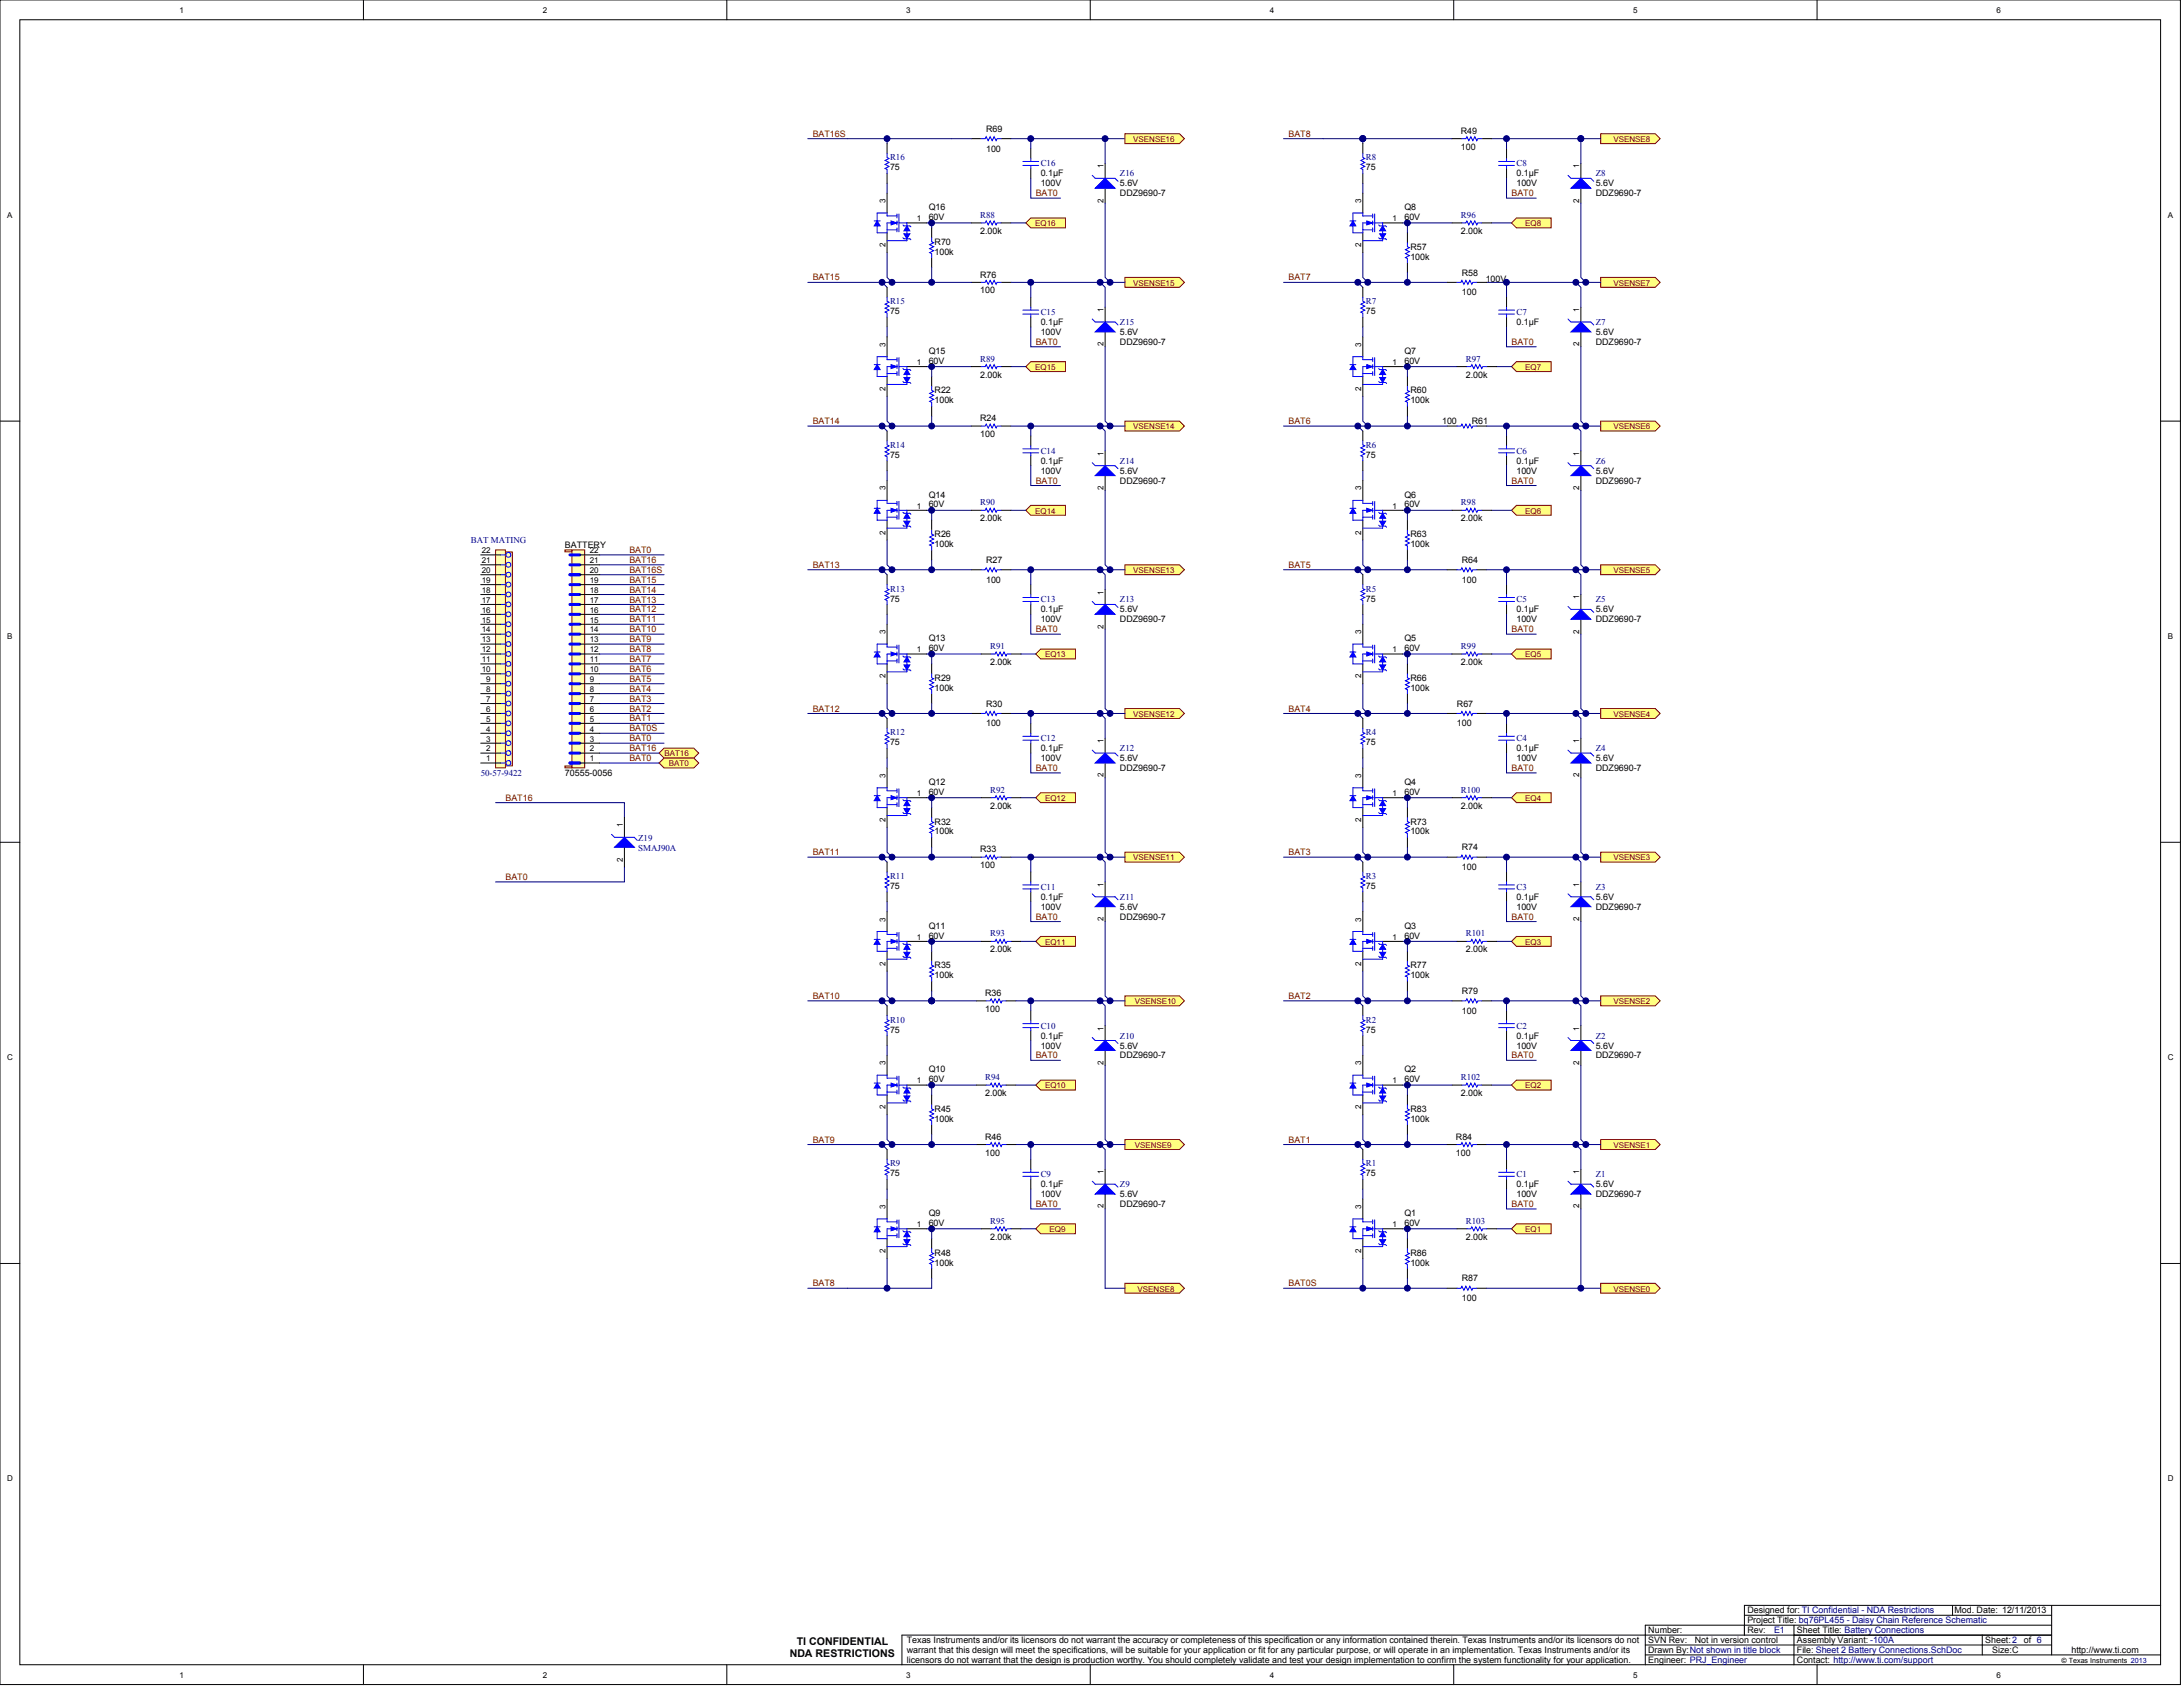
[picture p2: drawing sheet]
<svg xmlns="http://www.w3.org/2000/svg" width="465mm" height="360mm" viewBox="0 0 465 360" stroke-linecap="round" stroke-linejoin="round" font-family="sans-serif">
<defs><g id="words">
<g font-size="2.3">
<text x="168.2" y="352.7">NDA RESTRICTIONS</text>
<text x="169.7" y="350.1">TI CONFIDENTIAL</text>
</g>
<g font-size="1.9" fill="#800000">
<text x="173.1" y="29.1">BAT16S</text>
<text x="274.4" y="29.1">BAT8</text>
<text x="220.6" y="41.8">BAT0</text>
<text x="321.9" y="41.8">BAT0</text>
<text x="173.1" y="59.7">BAT15</text>
<text x="274.4" y="59.7">BAT7</text>
<text x="220.6" y="73.4">BAT0</text>
<text x="321.9" y="73.4">BAT0</text>
<text x="173.1" y="90.3">BAT14</text>
<text x="274.4" y="90.3">BAT6</text>
<text x="220.6" y="103">BAT0</text>
<text x="321.9" y="103">BAT0</text>
<text x="134.1" y="117.7">BAT0</text>
<text x="134.1" y="119.8">BAT16</text>
<text x="134.1" y="124.1">BAT15</text>
<text x="134.1" y="121.9">BAT16S</text>
<text x="173.1" y="120.9">BAT13</text>
<text x="274.4" y="120.9">BAT5</text>
<text x="134.1" y="130.4">BAT12</text>
<text x="134.1" y="128.3">BAT13</text>
<text x="134.1" y="126.2">BAT14</text>
<text x="134.1" y="136.7">BAT9</text>
<text x="134.1" y="134.6">BAT10</text>
<text x="134.1" y="132.5">BAT11</text>
<text x="220.6" y="134.6">BAT0</text>
<text x="321.9" y="134.6">BAT0</text>
<text x="134.1" y="138.8">BAT8</text>
<text x="134.1" y="140.9">BAT7</text>
<text x="134.1" y="143">BAT6</text>
<text x="134.1" y="147.3">BAT4</text>
<text x="134.1" y="145.1">BAT5</text>
<text x="134.1" y="149.4">BAT3</text>
<text x="134.1" y="151.5">BAT2</text>
<text x="134.1" y="153.6">BAT1</text>
<text x="134.1" y="155.7">BAT0S</text>
<text x="173.1" y="151.5">BAT12</text>
<text x="274.4" y="151.5">BAT4</text>
<text x="134.1" y="157.8">BAT0</text>
<text x="134.1" y="159.9">BAT16</text>
<text x="134.1" y="162">BAT0</text>
<text x="220.6" y="164.1">BAT0</text>
<text x="321.9" y="164.1">BAT0</text>
<text x="107.7" y="170.5">BAT16</text>
<text x="173.1" y="182.1">BAT11</text>
<text x="274.4" y="182.1">BAT3</text>
<text x="107.7" y="187.3">BAT0</text>
<text x="220.6" y="195.8">BAT0</text>
<text x="321.9" y="195.8">BAT0</text>
<text x="173.1" y="212.7">BAT10</text>
<text x="274.4" y="212.7">BAT2</text>
<text x="220.6" y="225.3">BAT0</text>
<text x="321.9" y="225.3">BAT0</text>
<text x="173.1" y="243.2">BAT9</text>
<text x="274.4" y="243.2">BAT1</text>
<text x="220.6" y="257">BAT0</text>
<text x="321.9" y="257">BAT0</text>
<text x="173.1" y="273.8">BAT8</text>
<text x="274.4" y="273.8">BAT0S</text>
</g>
<g font-size="1.9">
<text x="210" y="28.1">R69</text>
<text x="311.2" y="28.5">R49</text>
<text x="210" y="32.3">100</text>
<text x="311.2" y="31.9">100</text>
<text x="189.6" y="36.3">75</text>
<text x="221.7" y="37.6">0.1µF</text>
<text x="221.7" y="39.7">100V</text>
<text x="238.5" y="39.7">5.6V</text>
<text x="238.5" y="41.8">DDZ9690-7</text>
<text x="290.9" y="36.3">75</text>
<text x="323" y="37.6">0.1µF</text>
<text x="323" y="39.7">100V</text>
<text x="339.9" y="39.7">5.6V</text>
<text x="339.9" y="41.8">DDZ9690-7</text>
<text x="197.8" y="46.8">60V</text>
<text x="197.8" y="44.7">Q16</text>
<text x="299.1" y="46.8">60V</text>
<text x="299.1" y="44.7">Q8</text>
<text x="199.1" y="52.1">R70</text>
<text x="208.8" y="49.8">2.00k</text>
<text x="300.4" y="53.2">R57</text>
<text x="311.2" y="49.8">2.00k</text>
<text x="199.1" y="54.2">100k</text>
<text x="208.8" y="59.1">R76</text>
<text x="300.4" y="55.3">100k</text>
<text x="311.4" y="58.7">R58</text>
<text x="208.8" y="62.5">100</text>
<text x="311.4" y="62.9">100</text>
<text x="316.4" y="60.1">100V</text>
<text x="189.6" y="66.9">75</text>
<text x="221.7" y="69.2">0.1µF</text>
<text x="221.7" y="71.3">100V</text>
<text x="238.5" y="71.3">5.6V</text>
<text x="290.9" y="66.9">75</text>
<text x="323" y="69.2">0.1µF</text>
<text x="339.9" y="71.3">5.6V</text>
<text x="197.8" y="77.4">60V</text>
<text x="197.8" y="75.3">Q15</text>
<text x="238.5" y="73.4">DDZ9690-7</text>
<text x="299.1" y="77.4">60V</text>
<text x="299.1" y="75.3">Q7</text>
<text x="339.9" y="73.4">DDZ9690-7</text>
<text x="199.1" y="83.8">R22</text>
<text x="208.8" y="80.4">2.00k</text>
<text x="300.4" y="83.8">R60</text>
<text x="312.2" y="80.4">2.00k</text>
<text x="199.1" y="85.9">100k</text>
<text x="208.8" y="89.7">R24</text>
<text x="300.4" y="85.9">100k</text>
<text x="208.8" y="93">100</text>
<text x="307.2" y="90.3">100</text>
<text x="313.5" y="90.3">R61</text>
<text x="189.6" y="97.5">75</text>
<text x="221.7" y="98.7">0.1µF</text>
<text x="221.7" y="100.8">100V</text>
<text x="238.5" y="100.8">5.6V</text>
<text x="290.9" y="97.5">75</text>
<text x="323" y="98.7">0.1µF</text>
<text x="323" y="100.8">100V</text>
<text x="339.9" y="100.8">5.6V</text>
<text x="197.8" y="105.9">Q14</text>
<text x="238.5" y="103">DDZ9690-7</text>
<text x="299.1" y="105.9">Q6</text>
<text x="339.9" y="103">DDZ9690-7</text>
<text x="197.8" y="108">60V</text>
<text x="208.8" y="111">2.00k</text>
<text x="299.1" y="108">60V</text>
<text x="311.2" y="111">2.00k</text>
<text x="120.3" y="116.7">BATTERY</text>
<text x="199.1" y="116.5">100k</text>
<text x="199.1" y="114.3">R26</text>
<text x="210" y="119.8">R27</text>
<text x="300.4" y="116.5">100k</text>
<text x="300.4" y="114.3">R63</text>
<text x="311.4" y="119.8">R64</text>
<text x="210" y="124.1">100</text>
<text x="311.4" y="124.1">100</text>
<text x="189.6" y="128.1">75</text>
<text x="221.7" y="130.4">0.1µF</text>
<text x="238.5" y="130.4">5.6V</text>
<text x="290.9" y="128.1">75</text>
<text x="323" y="130.4">0.1µF</text>
<text x="339.9" y="130.4">5.6V</text>
<text x="197.8" y="136.5">Q13</text>
<text x="221.7" y="132.5">100V</text>
<text x="238.5" y="132.5">DDZ9690-7</text>
<text x="299.1" y="136.5">Q5</text>
<text x="323" y="132.5">100V</text>
<text x="339.9" y="132.5">DDZ9690-7</text>
<text x="197.8" y="138.6">60V</text>
<text x="210.9" y="141.6">2.00k</text>
<text x="299.1" y="138.6">60V</text>
<text x="311.2" y="141.6">2.00k</text>
<text x="199.1" y="147">100k</text>
<text x="199.1" y="144.9">R29</text>
<text x="300.4" y="147">100k</text>
<text x="300.4" y="144.9">R66</text>
<text x="210" y="154.6">100</text>
<text x="210" y="150.4">R30</text>
<text x="310.3" y="154.6">100</text>
<text x="310.3" y="150.4">R67</text>
<text x="189.6" y="158.7">75</text>
<text x="221.7" y="159.9">0.1µF</text>
<text x="290.9" y="158.7">75</text>
<text x="323" y="159.9">0.1µF</text>
<text x="120.3" y="165.2">70555-0056</text>
<text x="197.8" y="167.1">Q12</text>
<text x="221.7" y="162">100V</text>
<text x="238.5" y="162">5.6V</text>
<text x="238.5" y="164.1">DDZ9690-7</text>
<text x="299.1" y="167.1">Q4</text>
<text x="323" y="162">100V</text>
<text x="339.9" y="162">5.6V</text>
<text x="339.9" y="164.1">DDZ9690-7</text>
<text x="197.8" y="169.2">60V</text>
<text x="210.9" y="172.2">2.00k</text>
<text x="299.1" y="169.2">60V</text>
<text x="311.2" y="172.2">2.00k</text>
<text x="199.1" y="177.6">100k</text>
<text x="199.1" y="175.5">R32</text>
<text x="300.4" y="177.6">100k</text>
<text x="300.4" y="175.5">R73</text>
<text x="208.8" y="184.8">100</text>
<text x="208.8" y="181.4">R33</text>
<text x="311.4" y="185.2">100</text>
<text x="311.4" y="181">R74</text>
<text x="189.6" y="189.2">75</text>
<text x="221.7" y="191.6">0.1µF</text>
<text x="290.9" y="189.2">75</text>
<text x="323" y="191.6">0.1µF</text>
<text x="339.9" y="191.6">5.6V</text>
<text x="197.8" y="197.7">Q11</text>
<text x="221.7" y="193.7">100V</text>
<text x="238.5" y="193.7">5.6V</text>
<text x="238.5" y="195.8">DDZ9690-7</text>
<text x="299.1" y="197.7">Q3</text>
<text x="323" y="193.7">100V</text>
<text x="339.9" y="193.7">DDZ9690-7</text>
<text x="197.8" y="199.8">60V</text>
<text x="210.9" y="202.7">2.00k</text>
<text x="299.1" y="199.8">60V</text>
<text x="312.2" y="202.7">2.00k</text>
<text x="199.1" y="208.2">100k</text>
<text x="199.1" y="206.1">R35</text>
<text x="300.4" y="208.2">100k</text>
<text x="300.4" y="206.1">R77</text>
<text x="209.8" y="215.4">100</text>
<text x="209.8" y="212">R36</text>
<text x="311.4" y="215.8">100</text>
<text x="311.4" y="211.6">R79</text>
<text x="189.6" y="219.8">75</text>
<text x="221.7" y="221.1">0.1µF</text>
<text x="290.9" y="219.8">75</text>
<text x="323" y="221.1">0.1µF</text>
<text x="221.7" y="223.2">100V</text>
<text x="238.5" y="223.2">5.6V</text>
<text x="238.5" y="225.3">DDZ9690-7</text>
<text x="323" y="223.2">100V</text>
<text x="339.9" y="223.2">5.6V</text>
<text x="339.9" y="225.3">DDZ9690-7</text>
<text x="197.8" y="230.4">60V</text>
<text x="197.8" y="228.3">Q10</text>
<text x="209.8" y="233.3">2.00k</text>
<text x="299.1" y="230.4">60V</text>
<text x="299.1" y="228.3">Q2</text>
<text x="311.2" y="233.3">2.00k</text>
<text x="199.1" y="238.8">100k</text>
<text x="199.1" y="236.7">R45</text>
<text x="300.4" y="238.8">100k</text>
<text x="300.4" y="236.7">R83</text>
<text x="209.8" y="246">100</text>
<text x="209.8" y="242.6">R46</text>
<text x="310.1" y="246">100</text>
<text x="310.1" y="242.6">R84</text>
<text x="189.6" y="250.4">75</text>
<text x="290.9" y="250.4">75</text>
<text x="221.7" y="252.7">0.1µF</text>
<text x="221.7" y="254.9">100V</text>
<text x="238.5" y="254.9">5.6V</text>
<text x="238.5" y="257">DDZ9690-7</text>
<text x="323" y="252.7">0.1µF</text>
<text x="323" y="254.9">100V</text>
<text x="339.9" y="252.7">5.6V</text>
<text x="339.9" y="254.9">DDZ9690-7</text>
<text x="197.8" y="261">60V</text>
<text x="197.8" y="258.9">Q9</text>
<text x="210.9" y="263.9">2.00k</text>
<text x="299.1" y="261">60V</text>
<text x="299.1" y="258.9">Q1</text>
<text x="312.2" y="263.9">2.00k</text>
<text x="199.1" y="269.4">100k</text>
<text x="199.1" y="267.3">R48</text>
<text x="300.4" y="269.4">100k</text>
<text x="300.4" y="267.3">R86</text>
<text x="311.4" y="272.8">R87</text>
<text x="311.4" y="277">100</text>
<text x="351.1" y="347.7">Number:</text>
<text x="372.2" y="345.6">Project Title: bq76PL455 - Daisy Chain Reference Schematic</text>
<text x="372.2" y="343.5">Designed for: TI Confidential - NDA Restrictions</text>
<text x="372.2" y="347.7">Rev:</text>
<text x="382.7" y="347.7">Sheet Title: Battery Connections</text>
<text x="416.3" y="343.5">Mod. Date: 12/11/2013</text>
<text x="193.2" y="349.8">Texas Instruments and/or its licensors do not warrant the accuracy or completeness of this specification or any information contained therein. Texas Instruments and/or its licensors do not</text>
<text x="193.2" y="351.9">warrant that this design will meet the specifications, will be suitable for your application or fit for any particular purpose, or will operate in an implementation. Texas Instruments and/or its</text>
<text x="351.1" y="351.9">Drawn By:Not shown in title block</text>
<text x="351.1" y="349.8">SVN Rev:</text>
<text x="361" y="349.8">Not in version control</text>
<text x="382.7" y="351.9">File: Sheet 2 Battery Connections.SchDoc</text>
<text x="382.7" y="349.8">Assembly Variant: -100A</text>
<text x="422.8" y="349.8">Sheet:2</text>
<text x="424.3" y="351.9">Size:C</text>
<text x="431.1" y="349.8">of 6</text>
<text x="441.2" y="351.9">http://www.ti.com</text>
<text x="193.2" y="354">licensors do not warrant that the design is production worthy. You should completely validate and test your design implementation to confirm the system functionality for your application.</text>
<text x="351.1" y="354">Engineer: PRJ_Engineer</text>
<text x="382.7" y="354">Contact: http://www.ti.com/support</text>
</g>
<g font-size="1.9" fill="#000080">
<text x="189.6" y="34.2">R16</text>
<text x="221.7" y="35.4">C16</text>
<text x="290.9" y="34.2">R8</text>
<text x="323" y="35.4">C8</text>
<text x="238.5" y="37.5">Z16</text>
<text x="339.9" y="37.5">Z8</text>
<text x="208.8" y="46.4">R88</text>
<text x="311.2" y="46.4">R96</text>
<text x="189.6" y="64.8">R15</text>
<text x="290.9" y="64.8">R7</text>
<text x="221.7" y="67.1">C15</text>
<text x="238.5" y="69.2">Z15</text>
<text x="323" y="67.1">C7</text>
<text x="339.9" y="69.2">Z7</text>
<text x="208.8" y="77">R89</text>
<text x="312.2" y="77">R97</text>
<text x="189.6" y="95.3">R14</text>
<text x="290.9" y="95.3">R6</text>
<text x="221.7" y="96.6">C14</text>
<text x="238.5" y="98.7">Z14</text>
<text x="323" y="96.6">C6</text>
<text x="339.9" y="98.7">Z6</text>
<text x="208.8" y="107.6">R90</text>
<text x="311.2" y="107.6">R98</text>
<text x="100.3" y="115.6">BAT MATING</text>
<text x="189.6" y="125.9">R13</text>
<text x="290.9" y="125.9">R5</text>
<text x="221.7" y="128.3">C13</text>
<text x="238.5" y="128.3">Z13</text>
<text x="323" y="128.3">C5</text>
<text x="339.9" y="128.3">Z5</text>
<text x="210.9" y="138.2">R91</text>
<text x="311.2" y="138.2">R99</text>
<text x="189.6" y="156.5">R12</text>
<text x="221.7" y="157.8">C12</text>
<text x="238.5" y="159.9">Z12</text>
<text x="290.9" y="156.5">R4</text>
<text x="323" y="157.8">C4</text>
<text x="339.9" y="159.9">Z4</text>
<text x="102.4" y="165.2">50-57-9422</text>
<text x="210.9" y="168.8">R92</text>
<text x="311.2" y="168.8">R100</text>
<text x="136" y="179.1">Z19</text>
<text x="136" y="181.2">SMAJ90A</text>
<text x="189.6" y="187.1">R11</text>
<text x="221.7" y="189.4">C11</text>
<text x="238.5" y="191.5">Z11</text>
<text x="290.9" y="187.1">R3</text>
<text x="323" y="189.4">C3</text>
<text x="339.9" y="189.4">Z3</text>
<text x="210.9" y="199.3">R93</text>
<text x="312.2" y="199.3">R101</text>
<text x="189.6" y="217.7">R10</text>
<text x="221.7" y="219">C10</text>
<text x="238.5" y="221.1">Z10</text>
<text x="290.9" y="217.7">R2</text>
<text x="323" y="219">C2</text>
<text x="339.9" y="221.1">Z2</text>
<text x="209.8" y="229.9">R94</text>
<text x="311.2" y="229.9">R102</text>
<text x="189.6" y="248.3">R9</text>
<text x="221.7" y="250.6">C9</text>
<text x="290.9" y="248.3">R1</text>
<text x="323" y="250.6">C1</text>
<text x="339.9" y="250.6">Z1</text>
<text x="238.5" y="252.7">Z9</text>
<text x="210.9" y="260.5">R95</text>
<text x="312.2" y="260.5">R103</text>
<text x="377.9" y="347.7">E1</text>
</g>
<g font-size="1.7">
<text x="38.2" y="2.7">1</text>
<text x="115.6" y="2.7">2</text>
<text x="193" y="2.7">3</text>
<text x="270.4" y="2.7">4</text>
<text x="347.9" y="2.7">5</text>
<text x="425.3" y="2.7">6</text>
<text x="235" y="35.8" transform="rotate(-90 235 35.8)">1</text>
<text x="336.4" y="35.8" transform="rotate(-90 336.4 35.8)">1</text>
<text x="1.5" y="46.4">A</text>
<text x="188.6" y="43.2" transform="rotate(-90 188.6 43.2)">3</text>
<text x="195.3" y="47.1">1</text>
<text x="235" y="43.1" transform="rotate(-90 235 43.1)">2</text>
<text x="289.9" y="43.2" transform="rotate(-90 289.9 43.2)">3</text>
<text x="296.6" y="47.1">1</text>
<text x="336.4" y="43.1" transform="rotate(-90 336.4 43.1)">2</text>
<text x="461.8" y="46.4">A</text>
<text x="188.6" y="52.6" transform="rotate(-90 188.6 52.6)">2</text>
<text x="289.9" y="52.6" transform="rotate(-90 289.9 52.6)">2</text>
<text x="235" y="66.4" transform="rotate(-90 235 66.4)">1</text>
<text x="336.4" y="66.4" transform="rotate(-90 336.4 66.4)">1</text>
<text x="188.6" y="73.8" transform="rotate(-90 188.6 73.8)">3</text>
<text x="195.3" y="77.7">1</text>
<text x="235" y="73.7" transform="rotate(-90 235 73.7)">2</text>
<text x="289.9" y="73.8" transform="rotate(-90 289.9 73.8)">3</text>
<text x="296.6" y="77.7">1</text>
<text x="336.4" y="73.7" transform="rotate(-90 336.4 73.7)">2</text>
<text x="188.6" y="83.2" transform="rotate(-90 188.6 83.2)">2</text>
<text x="289.9" y="83.2" transform="rotate(-90 289.9 83.2)">2</text>
<text x="235" y="97" transform="rotate(-90 235 97)">1</text>
<text x="336.4" y="97" transform="rotate(-90 336.4 97)">1</text>
<text x="188.6" y="104.4" transform="rotate(-90 188.6 104.4)">3</text>
<text x="235" y="104.3" transform="rotate(-90 235 104.3)">2</text>
<text x="289.9" y="104.4" transform="rotate(-90 289.9 104.4)">3</text>
<text x="336.4" y="104.3" transform="rotate(-90 336.4 104.3)">2</text>
<text x="188.6" y="113.8" transform="rotate(-90 188.6 113.8)">2</text>
<text x="195.3" y="108.3">1</text>
<text x="289.9" y="113.8" transform="rotate(-90 289.9 113.8)">2</text>
<text x="296.6" y="108.3">1</text>
<text x="102.6" y="119.9">21</text>
<text x="102.6" y="117.8">22</text>
<text x="125.6" y="119.9">21</text>
<text x="125.6" y="117.8">22</text>
<text x="102.6" y="124.1">19</text>
<text x="102.6" y="122">20</text>
<text x="125.6" y="124.1">19</text>
<text x="125.6" y="122">20</text>
<text x="102.6" y="130.4">16</text>
<text x="102.6" y="128.3">17</text>
<text x="102.6" y="126.2">18</text>
<text x="125.6" y="130.4">16</text>
<text x="125.6" y="128.3">17</text>
<text x="125.6" y="126.2">18</text>
<text x="235" y="126.6" transform="rotate(-90 235 126.6)">1</text>
<text x="336.4" y="127.6" transform="rotate(-90 336.4 127.6)">1</text>
<text x="1.5" y="136">B</text>
<text x="102.6" y="136.8">13</text>
<text x="102.6" y="134.6">14</text>
<text x="102.6" y="132.5">15</text>
<text x="125.6" y="136.8">13</text>
<text x="125.6" y="134.6">14</text>
<text x="125.6" y="132.5">15</text>
<text x="188.6" y="135" transform="rotate(-90 188.6 135)">3</text>
<text x="235" y="133.8" transform="rotate(-90 235 133.8)">2</text>
<text x="289.9" y="135" transform="rotate(-90 289.9 135)">3</text>
<text x="336.4" y="134.9" transform="rotate(-90 336.4 134.9)">2</text>
<text x="461.8" y="136">B</text>
<text x="102.6" y="143.1">10</text>
<text x="102.6" y="141">11</text>
<text x="102.6" y="138.9">12</text>
<text x="125.6" y="143.1">10</text>
<text x="125.6" y="141">11</text>
<text x="125.6" y="138.9">12</text>
<text x="195.3" y="138.9">1</text>
<text x="296.6" y="138.9">1</text>
<text x="103.5" y="149.4">7</text>
<text x="103.5" y="147.3">8</text>
<text x="103.5" y="145.2">9</text>
<text x="125.6" y="149.4">7</text>
<text x="125.6" y="147.3">8</text>
<text x="125.6" y="145.2">9</text>
<text x="188.6" y="144.4" transform="rotate(-90 188.6 144.4)">2</text>
<text x="289.9" y="144.4" transform="rotate(-90 289.9 144.4)">2</text>
<text x="103.5" y="155.7">4</text>
<text x="103.5" y="153.6">5</text>
<text x="103.5" y="151.5">6</text>
<text x="125.6" y="155.7">4</text>
<text x="125.6" y="153.6">5</text>
<text x="125.6" y="151.5">6</text>
<text x="103.5" y="160">2</text>
<text x="103.5" y="157.8">3</text>
<text x="125.6" y="160">2</text>
<text x="125.6" y="157.8">3</text>
<text x="235" y="158.2" transform="rotate(-90 235 158.2)">1</text>
<text x="336.4" y="158.2" transform="rotate(-90 336.4 158.2)">1</text>
<text x="103.5" y="162.1">1</text>
<text x="125.6" y="162.1">1</text>
<text x="188.6" y="165.6" transform="rotate(-90 188.6 165.6)">3</text>
<text x="235" y="165.5" transform="rotate(-90 235 165.5)">2</text>
<text x="289.9" y="165.6" transform="rotate(-90 289.9 165.6)">3</text>
<text x="336.4" y="165.5" transform="rotate(-90 336.4 165.5)">2</text>
<text x="195.3" y="169.5">1</text>
<text x="296.6" y="169.5">1</text>
<text x="132.6" y="176.1" transform="rotate(-90 132.6 176.1)">1</text>
<text x="188.6" y="175" transform="rotate(-90 188.6 175)">2</text>
<text x="289.9" y="175" transform="rotate(-90 289.9 175)">2</text>
<text x="132.6" y="183.4" transform="rotate(-90 132.6 183.4)">2</text>
<text x="235" y="188.8" transform="rotate(-90 235 188.8)">1</text>
<text x="336.4" y="188.8" transform="rotate(-90 336.4 188.8)">1</text>
<text x="188.6" y="196.2" transform="rotate(-90 188.6 196.2)">3</text>
<text x="235" y="196.1" transform="rotate(-90 235 196.1)">2</text>
<text x="289.9" y="196.2" transform="rotate(-90 289.9 196.2)">3</text>
<text x="336.4" y="196.1" transform="rotate(-90 336.4 196.1)">2</text>
<text x="195.3" y="200">1</text>
<text x="296.6" y="200">1</text>
<text x="188.6" y="205.6" transform="rotate(-90 188.6 205.6)">2</text>
<text x="289.9" y="205.6" transform="rotate(-90 289.9 205.6)">2</text>
<text x="235" y="219.4" transform="rotate(-90 235 219.4)">1</text>
<text x="336.4" y="219.4" transform="rotate(-90 336.4 219.4)">1</text>
<text x="1.5" y="225.7">C</text>
<text x="188.6" y="226.8" transform="rotate(-90 188.6 226.8)">3</text>
<text x="235" y="226.7" transform="rotate(-90 235 226.7)">2</text>
<text x="289.9" y="226.8" transform="rotate(-90 289.9 226.8)">3</text>
<text x="336.4" y="226.7" transform="rotate(-90 336.4 226.7)">2</text>
<text x="461.7" y="225.7">C</text>
<text x="195.3" y="230.6">1</text>
<text x="296.6" y="230.6">1</text>
<text x="188.6" y="236.2" transform="rotate(-90 188.6 236.2)">2</text>
<text x="289.9" y="236.2" transform="rotate(-90 289.9 236.2)">2</text>
<text x="235" y="250" transform="rotate(-90 235 250)">1</text>
<text x="336.4" y="250" transform="rotate(-90 336.4 250)">1</text>
<text x="188.6" y="257.4" transform="rotate(-90 188.6 257.4)">3</text>
<text x="235" y="257.3" transform="rotate(-90 235 257.3)">2</text>
<text x="289.9" y="257.4" transform="rotate(-90 289.9 257.4)">3</text>
<text x="336.4" y="257.3" transform="rotate(-90 336.4 257.3)">2</text>
<text x="195.3" y="261.2">1</text>
<text x="296.6" y="261.2">1</text>
<text x="188.6" y="266.7" transform="rotate(-90 188.6 266.7)">2</text>
<text x="289.9" y="266.7" transform="rotate(-90 289.9 266.7)">2</text>
<text x="1.5" y="315.3">D</text>
<text x="461.7" y="315.3">D</text>
<text x="38.2" y="357.1">1</text>
<text x="115.6" y="357.1">2</text>
<text x="193" y="357.1">3</text>
<text x="270.4" y="357.1">4</text>
<text x="347.9" y="357.1">5</text>
<text x="425.3" y="357.1">6</text>
</g>
<g font-size="1.7" fill="#800000">
<text x="241.4" y="30.2">VSENSE16</text>
<text x="343.6" y="30.2">VSENSE8</text>
<text x="220.5" y="48.1">EQ16</text>
<text x="324.9" y="48.1">EQ8</text>
<text x="241.4" y="60.8">VSENSE15</text>
<text x="343.6" y="60.8">VSENSE7</text>
<text x="220.5" y="78.7">EQ15</text>
<text x="324.9" y="78.7">EQ7</text>
<text x="241.4" y="91.4">VSENSE14</text>
<text x="343.6" y="91.4">VSENSE6</text>
<text x="220.5" y="109.3">EQ14</text>
<text x="324.9" y="109.3">EQ6</text>
<text x="241.4" y="122">VSENSE13</text>
<text x="343.6" y="122">VSENSE5</text>
<text x="222.6" y="139.9">EQ13</text>
<text x="324.9" y="139.9">EQ5</text>
<text x="241.4" y="152.6">VSENSE12</text>
<text x="343.6" y="152.6">VSENSE4</text>
<text x="141.5" y="161">BAT16</text>
<text x="142.5" y="163.1">BAT0</text>
<text x="222.6" y="170.5">EQ12</text>
<text x="324.9" y="170.5">EQ4</text>
<text x="241.4" y="183.2">VSENSE11</text>
<text x="343.6" y="183.2">VSENSE3</text>
<text x="222.6" y="201.1">EQ11</text>
<text x="324.9" y="201.1">EQ3</text>
<text x="241.7" y="213.8">VSENSE10</text>
<text x="343.6" y="213.8">VSENSE2</text>
<text x="222.6" y="231.7">EQ10</text>
<text x="324.9" y="231.7">EQ2</text>
<text x="241.7" y="244.3">VSENSE9</text>
<text x="343.6" y="244.3">VSENSE1</text>
<text x="223.5" y="262.3">EQ9</text>
<text x="324.9" y="262.3">EQ1</text>
<text x="242.3" y="274.9">VSENSE8</text>
<text x="343.6" y="274.9">VSENSE0</text>
</g>
<text font-size="1.5" x="439.1" y="354.1">© Texas Instruments 2013</text>
</g></defs>
<g fill="#fff" stroke="#000" stroke-width=".21">
<path d="M0 0h464.4v358.6h-464.4z"/>
<path d="M4.2 4.2h456v350.2h-456z"/>
</g>
<g fill="none" stroke="#000" stroke-width=".21">
<path d="M77.4 0v4.2M154.8 0v4.2M232.2 0v4.2M309.6 0v4.2M387 0v4.2M0 89.6h4.2M460.2 89.6h4.2M0 179.3h4.2M460.2 179.3h4.2M0 269h4.2M460.2 269h4.2M77.4 354.4v4.2"/>
<path d="M154.8 354.4v4.2M232.2 354.4v4.2M309.6 354.4v4.2M350.4 352.3h109.8M350.4 350.2h86.6M371.5 343.9h65.5M382.1 346v8.4M387 354.4v4.2M415.9 341.7v2.2M422.2 348.1v4.2M437 348.1h-244.9v6.3M437 346h-86.6v8.4"/>
<path d="M437 341.7v10.6M460.2 341.7h-88.7v6.4v-2.1"/>
</g>
<path d="M105.6 117.1h2v46.4h-2z" fill="#ffffb0" stroke="#800000" stroke-width=".21"/>
<g fill="none" stroke="#00f" stroke-width=".21">
<path d="M106.6 118.1h1.1M106.6 139.2h1.1M106.6 137.1h1.1M106.6 135h1.1M106.6 132.9h1.1M106.6 130.8h1.1M106.6 128.7h1.1M106.6 126.6h1.1M106.6 124.5h1.1M106.6 122.3h1.1M106.6 120.2h1.1M106.6 141.3h1.1"/>
<path d="M106.6 158.2h1.1M106.6 156.1h1.1M106.6 154h1.1M106.6 151.9h1.1M106.6 149.8h1.1M106.6 147.7h1.1M106.6 145.6h1.1M106.6 143.4h1.1M106.6 162.4h1.1M106.6 160.3h1.1"/>
</g>
<g fill="none" stroke="#000" stroke-width=".21">
<path d="M102.4 118.1h4.2M102.4 139.2h4.2M102.4 137.1h4.2M102.4 135h4.2M102.4 132.9h4.2M102.4 130.8h4.2M102.4 128.7h4.2M102.4 126.6h4.2M102.4 124.5h4.2M102.4 122.3h4.2M102.4 120.2h4.2M102.4 158.2h4.2"/>
<path d="M102.4 156.1h4.2M102.4 154h4.2M102.4 151.9h4.2M102.4 149.8h4.2M102.4 147.7h4.2M102.4 145.6h4.2M102.4 143.4h4.2M102.4 141.3h4.2M102.4 162.4h4.2M102.4 160.3h4.2"/>
</g>
<path d="M107.7 117.5h1.4v45.5h-1.4z" fill="#ffffb0" stroke="#800000" stroke-width=".21"/>
<g fill="none" stroke="#00f" stroke-width=".21">
<path d="M108.5 119.8a.52 .52 0 0 0-.7 .3 .52 .52 0 0 0 .6 .6 .52 .52 0 0 0 .3-.7l-.1-.2M108.5 136.7a.52 .52 0 0 0-.7 .3 .52 .52 0 0 0 .6 .6 .52 .52 0 0 0 .3-.7l-.1-.2M108.5 147.2a.52 .52 0 0 0-.7 .4 .52 .52 0 0 0 .6 .6 .52 .52 0 0 0 .3-.8l-.1-.2M108.5 153.5a.52 .52 0 0 0-.7 .4 .52 .52 0 0 0 .6 .6 .52 .52 0 0 0 .3-.8l-.1-.2"/>
<circle cx="108.3" cy="118.1" r=".52"/>
<circle cx="108.3" cy="124.4" r=".52"/>
<circle cx="108.3" cy="122.3" r=".52"/>
<circle cx="108.3" cy="135" r=".52"/>
<circle cx="108.3" cy="130.8" r=".52"/>
<circle cx="108.3" cy="132.9" r=".52"/>
<circle cx="108.3" cy="128.7" r=".52"/>
<circle cx="108.3" cy="139.2" r=".52"/>
<circle cx="108.3" cy="126.6" r=".52"/>
<circle cx="108.3" cy="149.8" r=".52"/>
<circle cx="108.3" cy="158.2" r=".52"/>
<circle cx="108.3" cy="156.1" r=".52"/>
<circle cx="108.3" cy="141.3" r=".52"/>
<circle cx="108.3" cy="143.4" r=".52"/>
<circle cx="108.3" cy="151.9" r=".52"/>
<circle cx="108.3" cy="145.5" r=".52"/>
<circle cx="108.3" cy="160.3" r=".52"/>
<circle cx="108.3" cy="162.4" r=".52"/>
</g>
<path d="M105.6 170.9h27.4v3.1M133 184.6v3.1h-27.4" fill="none" stroke="#000080" stroke-width=".21"/>
<path d="M140.4 160.3l1-1h6.4l1 1-1 1.1h-6.4z" fill-rule="evenodd" fill="#ffff80" stroke="#800000" stroke-width=".21"/>
<path d="M127.7 160.3h12.7" fill="none" stroke="#000080" stroke-width=".21"/>
<path d="M140.4 162.4l1-1h6.4l1 1-1 1.1h-6.4z" fill-rule="evenodd" fill="#ffff80" stroke="#800000" stroke-width=".21"/>
<g fill="none" stroke="#000080" stroke-width=".21">
<path d="M127.7 118.1h13.7M127.7 139.2h13.7M127.7 135h13.7M127.7 132.9h13.7M127.7 130.8h13.7M127.7 128.7h13.7M127.7 137.1h13.7M127.7 124.5h13.7M127.7 122.3h13.7M127.7 120.2h13.7M127.7 126.6h13.7M127.7 156.1h13.7"/>
<path d="M127.7 154h13.7M127.7 151.9h13.7M127.7 149.8h13.7M127.7 158.2h13.7M127.7 145.6h13.7M127.7 143.4h13.7M127.7 141.3h13.7M127.7 147.7h13.7M127.7 162.4h12.7"/>
</g>
<path d="M121.8 117.1h2.7v46.4h-2.7z" fill="#ffffb0" stroke="#800000" stroke-width=".21"/>
<g fill="none" stroke="#00f" stroke-width=".63">
<path d="M121.4 118.1h2.1M121.4 120.2h2.1M121.4 122.3h2.1M121.4 124.5h2.1M121.4 126.6h2.1M121.4 128.7h2.1M121.4 130.8h2.1M121.4 132.9h2.1M121.4 135h2.1M121.4 137.1h2.1M121.4 139.2h2.1M121.4 141.3h2.1"/>
<path d="M121.4 158.2h2.1M121.4 156.1h2.1M121.4 154h2.1M121.4 151.9h2.1M121.4 149.8h2.1M121.4 147.7h2.1M121.4 145.6h2.1M121.4 143.4h2.1M121.4 162.4h2.1M121.4 160.3h2.1"/>
</g>
<g fill="none" stroke="#000" stroke-width=".21">
<path d="M123.5 118.1h4.2M123.5 139.2h4.2M123.5 137.1h4.2M123.5 135h4.2M123.5 132.9h4.2M123.5 130.8h4.2M123.5 128.7h4.2M123.5 126.6h4.2M123.5 124.5h4.2M123.5 122.3h4.2M123.5 120.2h4.2M123.5 158.2h4.2"/>
<path d="M123.5 156.1h4.2M123.5 154h4.2M123.5 151.9h4.2M123.5 149.8h4.2M123.5 147.7h4.2M123.5 145.6h4.2M123.5 143.4h4.2M123.5 141.3h4.2M123.5 162.4h4.2M123.5 160.3h4.2"/>
</g>
<g fill="#ffffb0" stroke="#800000" stroke-width=".21">
<path d="M120.3 117.1h1.5v.4h-1.5z"/>
<path d="M120.3 163.1h1.5v.4h-1.5z"/>
</g>
<path d="M133 174v4.2M133 180.4v4.2" fill="none" stroke="#000" stroke-width=".21"/>
<path d="M130.9 180.4l2.1-2.2 2.1 2.2z" fill="#00f" stroke="#00f" stroke-width=".21"/>
<path d="M130.3 177.6l.6 .6h4.2l.6 .7" fill="none" stroke="#00f" stroke-width=".21"/>
<g fill="#ffff80" stroke="#800000" stroke-width=".21">
<path d="M321.9 78l1.1-1h7.4v2.1h-7.4z" fill-rule="evenodd"/>
<path d="M321.9 108.6l1.1-1h7.4v2.1h-7.4z" fill-rule="evenodd"/>
<path d="M220.6 231l1.1-1.1h7.3v2.1h-7.3z" fill-rule="evenodd"/>
<path d="M220.6 261.6l1.1-1.1h7.3v2.1h-7.3z" fill-rule="evenodd"/>
<path d="M220.6 200.4l1.1-1.1h7.3v2.2h-7.3z" fill-rule="evenodd"/>
<path d="M218.5 108.6l1-1h7.4v2.1h-7.4z" fill-rule="evenodd"/>
<path d="M239.6 59.1h11.6l1.1 1-1.1 1.1h-11.6z" fill-rule="evenodd"/>
<path d="M218.5 78l1-1h7.4v2.1h-7.4z" fill-rule="evenodd"/>
<path d="M218.5 47.5l1-1.1h7.4v2.1h-7.4z" fill-rule="evenodd"/>
<path d="M321.9 139.2l1.1-1h7.4v2.1h-7.4z" fill-rule="evenodd"/>
<path d="M340.9 181.4h11.6l1.1 1.1-1.1 1h-11.6z" fill-rule="evenodd"/>
<path d="M321.9 169.8l1.1-1h7.4v2.1h-7.4z" fill-rule="evenodd"/>
<path d="M321.9 200.4l1.1-1.1h7.4v2.2h-7.4z" fill-rule="evenodd"/>
<path d="M340.9 242.6h11.6l1.1 1-1.1 1.1h-11.6z" fill-rule="evenodd"/>
<path d="M340.9 273.2h11.6l1.1 1-1.1 1.1h-11.6z" fill-rule="evenodd"/>
<path d="M340.9 212h11.6l1.1 1.1-1.1 1h-11.6z" fill-rule="evenodd"/>
<path d="M321.9 261.6l1.1-1.1h7.4v2.1h-7.4z" fill-rule="evenodd"/>
<path d="M321.9 231l1.1-1.1h7.4v2.1h-7.4z" fill-rule="evenodd"/>
</g>
<g fill="none" stroke="#000" stroke-width=".21">
<path d="M206.9 29.5h2.1M213.2 29.5h2.1M198.4 48.5v2.1M198.4 54.8v2.1M206.9 60.1h2.1M213.2 60.1h2.1M299.8 80.2v2.1M299.8 86.5v2.1M299.8 110.7v2.2M299.8 117.1v2.1M299.8 141.3v2.1M299.8 147.7v2.1"/>
<path d="M299.8 171.9v2.1M299.8 178.2v2.2M198.4 202.5v2.1M198.4 208.8v2.1M299.8 202.5v2.1M299.8 208.8v2.1M198.4 233.1v2.1M198.4 239.4v2.1M299.8 233.1v2.1M299.8 239.4v2.1M198.4 263.7v2.1M198.4 270v2.1"/>
<path d="M299.8 263.7v2.1M299.8 270v2.1M308.2 274.2h2.1M314.5 274.2h2.2"/>
</g>
<g fill="none" stroke="#00f" stroke-width=".21">
<path d="M209 29.5h.8l.2-.4 .5 .8 .4-.8 .4 .8 .4-.8 .5 .8 .2-.4h.8M198.4 50.6v.9l.5 .2-.9 .4 .9 .4-.9 .4 .9 .5-.9 .4 .4 .2v.8M209 60.1h.8l.2-.4 .5 .8 .4-.8 .4 .8 .4-.8 .5 .8 .2-.4h.8M299.8 82.3v.8l.4 .2-.9 .4 .9 .5-.9 .4 .9 .4-.9 .4 .5 .2v.9M299.8 112.9v.8l.4 .2-.9 .4 .9 .4-.9 .5 .9 .4-.9 .4 .5 .2v.9M299.8 143.4v.9l.4 .2-.9 .4 .9 .4-.9 .5 .9 .4-.9 .4 .5 .2v.9M299.8 174v.9l.4 .2-.9 .4 .9 .4-.9 .5 .9 .4-.9 .4 .5 .2v.8M198.4 204.6v.9l.5 .2-.9 .4 .9 .4-.9 .4 .9 .5-.9 .4 .4 .2v.8M299.8 204.6v.9l.4 .2-.9 .4 .9 .4-.9 .4 .9 .5-.9 .4 .5 .2v.8M198.4 235.2v.9l.5 .2-.9 .4 .9 .4-.9 .4 .9 .5-.9 .4 .4 .2v.8M299.8 235.2v.9l.4 .2-.9 .4 .9 .4-.9 .4 .9 .5-.9 .4 .5 .2v.8M198.4 265.8v.8l.5 .3-.9 .4 .9 .4-.9 .4 .9 .4-.9 .5 .4 .2v.8"/>
<path d="M299.8 265.8v.8l.4 .3-.9 .4 .9 .4-.9 .4 .9 .4-.9 .5 .5 .2v.8M310.3 274.2h.9l.2-.4 .4 .9 .4-.9 .4 .9 .5-.9 .4 .9 .2-.5h.8"/>
</g>
<g fill="none" stroke="#000080" stroke-width=".21">
<path d="M188.9 29.5v1.1M188.9 39v2.1M215.3 29.5h24.3M188.9 53.8v5.3l1.1 1M198.4 47.5v1M198.4 56.9v3.2M215.3 47.5h3.2M215.3 78h3.2M215.3 60.1h24.3M298.7 78h11.6M318.8 78h3.1M197.4 108.6h9.5"/>
<path d="M215.3 108.6h3.2M298.7 108.6h10.6M317.7 108.6h4.2M298.7 139.2h10.6M317.7 139.2h4.2M298.7 169.8h10.6M317.7 169.8h4.2M197.4 200.4h11.6M217.4 200.4h3.2M298.7 200.4h11.6M318.8 200.4h3.1M197.4 231h10.5"/>
<path d="M216.4 231h4.2M298.7 231h10.6M317.7 231h4.2M197.4 261.6h11.6M217.4 261.6h3.2M298.7 261.6h11.6M318.8 261.6h3.1"/>
</g>
<g fill="#000080" stroke="#000080" stroke-width=".21">
<circle cx="188.9" cy="29.5" r=".62"/>
<circle cx="190" cy="60.1" r=".62"/>
<circle cx="198.4" cy="60.1" r=".62"/>
<circle cx="198.4" cy="47.4" r=".62"/>
</g>
<path d="M239.6 28.5h11.6l1.1 1-1.1 1.1h-11.6z" fill-rule="evenodd" fill="#ffff80" stroke="#800000" stroke-width=".21"/>
<path d="M197.4 78h9.5" fill="none" stroke="#000080" stroke-width=".21"/>
<path d="M198.4 80.2v2.1M198.4 86.5v2.1M206.9 90.7h2.1M213.2 90.7h2.1" fill="none" stroke="#000" stroke-width=".21"/>
<path d="M198.4 82.3v.8l.5 .2-.9 .4 .9 .5-.9 .4 .9 .4-.9 .4 .4 .2v.9M209 90.7h.8l.2-.4 .5 .8 .4-.8 .4 .8 .4-.8 .5 .8 .2-.4h.8" fill="none" stroke="#00f" stroke-width=".21"/>
<path d="M239.6 89.6h11.6l1.1 1.1-1.1 1.1h-11.6z" fill-rule="evenodd" fill="#ffff80" stroke="#800000" stroke-width=".21"/>
<path d="M187.9 60.1l1 1.1M188.9 69.6v2.1M198.4 78v2.2M187.9 90.7l1 1.1M188.9 84.4v5.2l1.1 1.1M198.4 88.6v2.1M215.3 90.7h24.3M188.9 100.2v2.1M198.4 108.6v2.1M198.4 119.2v2.1" fill="none" stroke="#000080" stroke-width=".21"/>
<g fill="#000080" stroke="#000080" stroke-width=".21">
<circle cx="187.9" cy="60.1" r=".62"/>
<circle cx="190" cy="90.7" r=".62"/>
<circle cx="198.4" cy="90.7" r=".62"/>
<circle cx="198.4" cy="78" r=".62"/>
<circle cx="187.9" cy="90.7" r=".62"/>
<circle cx="198.4" cy="108.6" r=".62"/>
<circle cx="198.4" cy="121.3" r=".62"/>
</g>
<path d="M198.4 110.7v2.2M198.4 117.1v2.1" fill="none" stroke="#000" stroke-width=".21"/>
<path d="M198.4 112.9v.8l.5 .2-.9 .4 .9 .4-.9 .5 .9 .4-.9 .4 .4 .2v.9" fill="none" stroke="#00f" stroke-width=".21"/>
<path d="M239.6 120.2h11.6l1.1 1.1-1.1 1h-11.6z" fill-rule="evenodd" fill="#ffff80" stroke="#800000" stroke-width=".21"/>
<path d="M215.3 121.3h24.3" fill="none" stroke="#000080" stroke-width=".21"/>
<path d="M206.9 121.3h2.1M213.2 121.3h2.1" fill="none" stroke="#000" stroke-width=".21"/>
<path d="M209 121.3h.8l.2-.4 .5 .8 .4-.8 .4 .8 .4-.8 .5 .8 .2-.4h.8" fill="none" stroke="#00f" stroke-width=".21"/>
<path d="M220.6 139.2l1.1-1h7.3v2.1h-7.3z" fill-rule="evenodd" fill="#ffff80" stroke="#800000" stroke-width=".21"/>
<path d="M198.4 141.3v2.1M198.4 147.7v2.1" fill="none" stroke="#000" stroke-width=".21"/>
<path d="M198.4 143.4v.9l.5 .2-.9 .4 .9 .4-.9 .5 .9 .4-.9 .4 .4 .2v.9" fill="none" stroke="#00f" stroke-width=".21"/>
<path d="M197.4 139.2h11.6M217.4 139.2h3.2" fill="none" stroke="#000080" stroke-width=".21"/>
<path d="M239.6 150.8h11.6l1.1 1.1-1.1 1h-11.6z" fill-rule="evenodd" fill="#ffff80" stroke="#800000" stroke-width=".21"/>
<path d="M198.4 139.2v2.1M198.4 149.8v2.1M215.3 151.9h24.3" fill="none" stroke="#000080" stroke-width=".21"/>
<path d="M206.9 151.9h2.1M213.2 151.9h2.1" fill="none" stroke="#000" stroke-width=".21"/>
<path d="M209 151.9h.8l.2-.4 .5 .8 .4-.8 .4 .8 .4-.8 .5 .8 .2-.4h.8" fill="none" stroke="#00f" stroke-width=".21"/>
<g fill="#000080" stroke="#000080" stroke-width=".21">
<circle cx="198.4" cy="139.2" r=".62"/>
<circle cx="198.4" cy="151.9" r=".62"/>
</g>
<path d="M220.6 169.8l1.1-1h7.3v2.1h-7.3z" fill-rule="evenodd" fill="#ffff80" stroke="#800000" stroke-width=".21"/>
<path d="M198.4 171.9v2.1M198.4 178.2v2.2M206.9 182.5h2.1M213.2 182.5h2.1" fill="none" stroke="#000" stroke-width=".21"/>
<path d="M198.4 174v.9l.5 .2-.9 .4 .9 .4-.9 .5 .9 .4-.9 .4 .4 .2v.8M209 182.5h.8l.2-.5 .5 .9 .4-.9 .4 .9 .4-.9 .5 .9 .2-.4h.8" fill="none" stroke="#00f" stroke-width=".21"/>
<path d="M197.4 169.8h11.6M198.4 169.8v2.1M217.4 169.8h3.2M198.4 180.4v2.1" fill="none" stroke="#000080" stroke-width=".21"/>
<g fill="#000080" stroke="#000080" stroke-width=".21">
<circle cx="198.4" cy="169.8" r=".62"/>
<circle cx="198.4" cy="182.5" r=".62"/>
</g>
<path d="M239.6 181.4h11.6l1.1 1.1-1.1 1h-11.6z" fill-rule="evenodd" fill="#ffff80" stroke="#800000" stroke-width=".21"/>
<path d="M188.9 176.1v5.3l1.1 1.1M188.9 161.4v2.1M215.3 182.5h24.3" fill="none" stroke="#000080" stroke-width=".21"/>
<circle cx="190" cy="182.5" r=".62" fill="#000080" stroke="#000080" stroke-width=".21"/>
<path d="M207.9 213.1h2.1M214.3 213.1h2.1" fill="none" stroke="#000" stroke-width=".21"/>
<path d="M210 213.1h.9l.2-.5 .4 .9 .4-.9 .5 .9 .4-.9 .4 .9 .2-.4h.9" fill="none" stroke="#00f" stroke-width=".21"/>
<path d="M239.6 212h11.6l1.1 1.1-1.1 1h-11.6z" fill-rule="evenodd" fill="#ffff80" stroke="#800000" stroke-width=".21"/>
<path d="M188.9 115v5.2l1.1 1.1M187.9 121.3l1 1M187.9 151.9l1 1M188.9 145.6v5.2l1.1 1.1M187.9 182.5l1 1M188.9 192v2.1M188.9 206.7v5.3l1.1 1.1M198.4 200.4v2.1M216.4 213.1h23.2M198.4 231v2.1M198.4 241.5v2.1" fill="none" stroke="#000080" stroke-width=".21"/>
<g fill="#000080" stroke="#000080" stroke-width=".21">
<circle cx="198.4" cy="200.4" r=".62"/>
<circle cx="190" cy="213" r=".62"/>
<circle cx="187.9" cy="182.5" r=".62"/>
<circle cx="187.9" cy="151.9" r=".62"/>
<circle cx="190" cy="151.9" r=".62"/>
<circle cx="187.9" cy="121.3" r=".62"/>
<circle cx="190" cy="121.3" r=".62"/>
<circle cx="198.4" cy="243.6" r=".62"/>
<circle cx="198.4" cy="231" r=".62"/>
</g>
<path d="M207.9 243.6h2.1M214.3 243.6h2.1" fill="none" stroke="#000" stroke-width=".21"/>
<path d="M210 243.6h.9l.2-.4 .4 .9 .4-.9 .5 .9 .4-.9 .4 .9 .2-.5h.9" fill="none" stroke="#00f" stroke-width=".21"/>
<path d="M239.6 242.6h11.6l1.1 1-1.1 1.1h-11.6z" fill-rule="evenodd" fill="#ffff80" stroke="#800000" stroke-width=".21"/>
<path d="M187.9 213.1l1 1" fill="none" stroke="#000080" stroke-width=".21"/>
<circle cx="187.9" cy="213" r=".62" fill="#000080" stroke="#000080" stroke-width=".21"/>
<path d="M239.6 273.2h11.6l1.1 1-1.1 1.1h-11.6z" fill-rule="evenodd" fill="#ffff80" stroke="#800000" stroke-width=".21"/>
<path d="M188.9 237.3v5.3l1.1 1M187.9 243.6l1 1.1M188.9 253.1v2.2M216.4 243.6h23.2M188.9 267.9v6.3M198.4 261.6v2.1M198.4 272.1v2.1M235.4 274.2h4.2" fill="none" stroke="#000080" stroke-width=".21"/>
<g fill="#000080" stroke="#000080" stroke-width=".21">
<circle cx="188.9" cy="274.2" r=".62"/>
<circle cx="190" cy="243.6" r=".62"/>
<circle cx="187.9" cy="243.6" r=".62"/>
<circle cx="198.4" cy="261.6" r=".62"/>
</g>
<path d="M321.9 47.5l1.1-1.1h7.4v2.1h-7.4z" fill-rule="evenodd" fill="#ffff80" stroke="#800000" stroke-width=".21"/>
<path d="M299.8 49.6v2.1M299.8 55.9v2.1" fill="none" stroke="#000" stroke-width=".21"/>
<path d="M299.8 51.7v.8l.4 .2-.9 .4 .9 .5-.9 .4 .9 .4-.9 .4 .5 .2v.9" fill="none" stroke="#00f" stroke-width=".21"/>
<path d="M298.7 47.5h10.6M317.7 47.5h4.2" fill="none" stroke="#000080" stroke-width=".21"/>
<path d="M340.9 59.1h11.6l1.1 1-1.1 1.1h-11.6z" fill-rule="evenodd" fill="#ffff80" stroke="#800000" stroke-width=".21"/>
<path d="M290.3 29.5v1.1M290.3 39v2.1M299.8 47.5v2.1M299.8 58v2.1M316.7 60.1h24.2" fill="none" stroke="#000080" stroke-width=".21"/>
<g fill="#000080" stroke="#000080" stroke-width=".21">
<circle cx="299.8" cy="60.1" r=".62"/>
<circle cx="299.8" cy="47.4" r=".62"/>
<circle cx="290.3" cy="29.5" r=".62"/>
</g>
<path d="M308.2 60.1h2.1M314.5 60.1h2.2" fill="none" stroke="#000" stroke-width=".21"/>
<path d="M310.3 60.1h.9l.2-.4 .4 .8 .4-.8 .4 .8 .5-.8 .4 .8 .2-.4h.8" fill="none" stroke="#00f" stroke-width=".21"/>
<path d="M340.9 89.6h11.6l1.1 1.1-1.1 1.1h-11.6z" fill-rule="evenodd" fill="#ffff80" stroke="#800000" stroke-width=".21"/>
<path d="M308.2 90.7h2.1M314.5 90.7h2.2M308.2 121.3h2.1M314.5 121.3h2.2" fill="none" stroke="#000" stroke-width=".21"/>
<path d="M310.3 90.7h.9l.2-.4 .4 .8 .4-.8 .4 .8 .5-.8 .4 .8 .2-.4h.8M310.3 121.3h.9l.2-.4 .4 .8 .4-.8 .4 .8 .5-.8 .4 .8 .2-.4h.8" fill="none" stroke="#00f" stroke-width=".21"/>
<path d="M290.3 53.8v5.3l1 1M289.2 60.1l1.1 1.1M290.3 69.6v2.1M299.8 78v2.2M290.3 84.4v5.2l1 1.1M299.8 88.6v2.1M316.7 90.7h24.2" fill="none" stroke="#000080" stroke-width=".21"/>
<g fill="#000080" stroke="#000080" stroke-width=".21">
<circle cx="299.8" cy="90.7" r=".62"/>
<circle cx="291.3" cy="90.7" r=".62"/>
<circle cx="299.8" cy="78" r=".62"/>
<circle cx="291.3" cy="60.1" r=".62"/>
<circle cx="289.2" cy="60.1" r=".62"/>
</g>
<path d="M340.9 120.2h11.6l1.1 1.1-1.1 1h-11.6z" fill-rule="evenodd" fill="#ffff80" stroke="#800000" stroke-width=".21"/>
<path d="M289.2 90.7l1.1 1.1M290.3 115v5.2l1 1.1M290.3 100.2v2.1M299.8 108.6v2.1M299.8 119.2v2.1M289.2 121.3l1.1 1M299.8 139.2v2.1M316.7 121.3h24.2M299.8 149.8v2.1M316.7 151.9h24.2" fill="none" stroke="#000080" stroke-width=".21"/>
<g fill="#000080" stroke="#000080" stroke-width=".21">
<circle cx="299.8" cy="121.3" r=".62"/>
<circle cx="299.8" cy="108.6" r=".62"/>
<circle cx="291.3" cy="121.3" r=".62"/>
<circle cx="289.2" cy="90.7" r=".62"/>
<circle cx="289.2" cy="121.3" r=".62"/>
<circle cx="299.8" cy="151.9" r=".62"/>
<circle cx="299.8" cy="139.2" r=".62"/>
</g>
<path d="M308.2 151.9h2.1M314.5 151.9h2.2" fill="none" stroke="#000" stroke-width=".21"/>
<path d="M310.3 151.9h.9l.2-.4 .4 .8 .4-.8 .4 .8 .5-.8 .4 .8 .2-.4h.8" fill="none" stroke="#00f" stroke-width=".21"/>
<path d="M340.9 150.8h11.6l1.1 1.1-1.1 1h-11.6z" fill-rule="evenodd" fill="#ffff80" stroke="#800000" stroke-width=".21"/>
<g fill="none" stroke="#000" stroke-width=".21">
<path d="M188.9 30.6v2.1M188.9 36.9v2.1M219.5 31.6v2.1M219.5 35.8v2.2M235.4 34.8v3.2M290.3 30.6v2.1M290.3 36.9v2.1M309.3 29.5h2.1M315.6 29.5h2.1M320.9 31.6v2.1M320.9 35.8v2.2M336.7 34.8v3.2"/>
<path d="M188.9 41.1v4.2M188.9 49.6v4.2M193.2 47.5h4.2M206.9 47.5h2.1M213.2 47.5h2.1M235.4 40.1v3.1M290.3 41.1v4.2M290.3 49.6v4.2M294.5 47.5h4.2M309.3 47.5h2.1M315.6 47.5h2.1M336.7 40.1v3.1"/>
<path d="M188.9 61.2v2.1M188.9 67.5v2.1M188.9 71.7v4.2M193.2 78h4.2M206.9 78h2.1M213.2 78h2.1M219.5 63.3v2.1M219.5 67.5v2.1M235.4 65.4v3.1M235.4 70.7v3.1M290.3 61.2v2.1M290.3 67.5v2.1"/>
<path d="M290.3 71.7v4.2M294.5 78h4.2M310.3 78h2.1M316.7 78h2.1M320.9 63.3v2.1M320.9 67.5v2.1M336.7 65.4v3.1M336.7 70.7v3.1M188.9 80.2v4.2M188.9 91.8v2.1M188.9 98.1v2.1M219.5 92.8v2.1"/>
<path d="M219.5 97v2.1M235.4 96v3.1M290.3 80.2v4.2M290.3 91.8v2.1M290.3 98.1v2.1M320.9 92.8v2.1M320.9 97v2.1M336.7 96v3.1M188.9 102.3v4.2M188.9 110.7v4.3M193.2 108.6h4.2M206.9 108.6h2.1"/>
<path d="M213.2 108.6h2.1M235.4 101.2v3.2M290.3 102.3v4.2M290.3 110.7v4.3M294.5 108.6h4.2M309.3 108.6h2.1M315.6 108.6h2.1M336.7 101.2v3.2M188.9 122.3v2.2M188.9 128.7v2.1M188.9 132.9v4.2M193.2 139.2h4.2"/>
<path d="M209 139.2h2.1M215.3 139.2h2.1M219.5 124.5v2.1M219.5 128.7v2.1M235.4 125.5v3.2M235.4 130.8v3.1M290.3 122.3v2.2M290.3 128.7v2.1M290.3 132.9v4.2M294.5 139.2h4.2M309.3 139.2h2.1M315.6 139.2h2.1"/>
<path d="M320.9 124.5v2.1M320.9 128.7v2.1M336.7 126.6v3.1M336.7 131.8v3.2M188.9 141.3v4.3M188.9 152.9v2.1M188.9 159.3v2.1M219.5 154v2.1M219.5 158.2v2.1M235.4 157.2v3.1M290.3 141.3v4.3M290.3 152.9v2.1"/>
<path d="M290.3 159.3v2.1M320.9 154v2.1M320.9 158.2v2.1M336.7 157.2v3.1M188.9 163.5v4.2M188.9 171.9v4.2M193.2 169.8h4.2M209 169.8h2.1M215.3 169.8h2.1M235.4 162.4v3.2M290.3 163.5v4.2M290.3 171.9v4.2"/>
<path d="M294.5 169.8h4.2M309.3 169.8h2.1M315.6 169.8h2.1M336.7 162.4v3.2M188.9 183.5v2.1M188.9 189.9v2.1M188.9 194.1v4.2M219.5 185.6v2.1M219.5 189.9v2.1M235.4 187.7v3.2M235.4 193v3.2M290.3 183.5v2.1"/>
<path d="M290.3 189.9v2.1M290.3 194.1v4.2M308.2 182.5h2.1M314.5 182.5h2.2M320.9 185.6v2.1M320.9 189.9v2.1M336.7 187.7v3.2M336.7 193v3.2M188.9 202.5v4.2M188.9 214.1v2.1M193.2 200.4h4.2M209 200.4h2.1"/>
<path d="M215.3 200.4h2.1M219.5 215.2v2.1M219.5 219.4v2.1M235.4 218.3v3.2M290.3 202.5v4.2M290.3 214.1v2.1M294.5 200.4h4.2M309.3 213.1h2.1M310.3 200.4h2.1M315.6 213.1h2.1M316.7 200.4h2.1M320.9 215.2v2.1"/>
<path d="M320.9 219.4v2.1M336.7 218.3v3.2M188.9 220.4v2.2M188.9 224.7v4.2M188.9 233.1v4.2M193.2 231h4.2M207.9 231h2.1M214.3 231h2.1M235.4 223.6v3.2M290.3 220.4v2.2M290.3 224.7v4.2M290.3 233.1v4.2"/>
<path d="M294.5 231h4.2M309.3 231h2.1M315.6 231h2.1M336.7 223.6v3.2M188.9 244.7v2.1M188.9 251v2.1M188.9 255.3v4.2M219.5 246.8v2.1M219.5 251v2.1M235.4 248.9v3.2M235.4 254.2v3.2M290.3 244.7v2.1"/>
<path d="M290.3 251v2.1M290.3 255.3v4.2M308.2 243.6h2.1M314.5 243.6h2.2M320.9 246.8v2.1M320.9 251v2.1M336.7 248.9v3.2M336.7 254.2v3.2M188.9 263.7v4.2M193.2 261.6h4.2M209 261.6h2.1M215.3 261.6h2.1"/>
<path d="M290.3 263.7v4.2M294.5 261.6h4.2M310.3 261.6h2.1M316.7 261.6h2.1"/>
</g>
<g fill="none" stroke="#00f" stroke-width=".21">
<path d="M188.9 32.7v.8l.5 .2-.9 .5 .9 .4-.9 .4 .9 .4-.9 .4 .4 .3v.8M217.9 34.4h3.3M217.9 35.2h3.3M219.5 33.7v.7M219.5 35.2v.6M232.6 37.3l.7 .7h4.2l.6 .6M290.3 32.7v.8l.4 .2-.9 .5 .9 .4-.9 .4 .9 .4-.9 .4 .5 .3v.8M311.4 29.5h.8l.2-.4 .5 .8 .4-.8 .4 .8 .4-.8 .4 .8 .3-.4h.8M319.2 34.4h3.4M319.2 35.2h3.4M320.9 33.7v.7M320.9 35.2v.6"/>
<path d="M334 37.3l.6 .7h4.2l.7 .6M186.2 47h1.3M188.9 48.9h2.2M191.1 46h-2.2v-.7h-2.1v1.7M191.1 47.5h-2.2v2.1h-2.1v-1.5M191.1 45.6v.8M191.1 47v.9M191.1 48.5v.9M191.5 47.5h1.7v.6M191.5 45.6v3.8M192.3 47.9l.2 .2h1.3l.2 .2M192.3 50.6l.2 .2h1.3l.2 .2"/>
<path d="M193.2 49.1v.7M193.2 50.8v.5h-4.3M209 47.5h.8l.2-.5 .5 .9 .4-.9 .4 .9 .4-.9 .5 .9 .2-.4h.8M287.5 47h1.3M290.3 48.9h2.1M292.4 46h-2.1v-.7h-2.1v1.7M292.4 47.5h-2.1v2.1h-2.1v-1.5M292.4 45.6v.8M292.4 47v.9M292.4 48.5v.9M292.8 47.5h1.7v.6M292.8 45.6v3.8"/>
<path d="M293.6 47.9l.3 .2h1.2l.2 .2M293.6 50.6l.3 .2h1.2l.2 .2M294.5 50.8v.5h-4.2M294.5 49.1v.7M311.4 47.5h.8l.2-.5 .5 .9 .4-.9 .4 .9 .4-.9 .4 .9 .3-.4h.8M186.2 77.6h1.3M188.9 63.3v.8l.5 .2-.9 .5 .9 .4-.9 .4 .9 .4-.9 .4 .4 .3v.8M188.9 79.5h2.2M191.1 76.6h-2.2v-.7h-2.1v1.7M191.1 78h-2.2v2.2h-2.1v-1.5M191.1 76.1v.9M191.1 77.6v.9"/>
<path d="M191.1 79.1v.8M191.5 76.1v3.8M191.5 78h1.7v.7M192.3 78.5l.2 .2h1.3l.2 .2M193.2 79.7v.7M209 78h.8l.2-.4 .5 .9 .4-.9 .4 .9 .4-.9 .5 .9 .2-.5h.8M217.9 66h3.3M217.9 66.9h3.3M219.5 65.4v.6M219.5 66.9v.6M232.6 67.9l.7 .6h4.2l.6 .7M287.5 77.6h1.3"/>
<path d="M290.3 63.3v.8l.4 .2-.9 .5 .9 .4-.9 .4 .9 .4-.9 .4 .5 .3v.8M290.3 79.5h2.1M292.4 76.6h-2.1v-.7h-2.1v1.7M292.4 78h-2.1v2.2h-2.1v-1.5M292.4 76.1v.9M292.4 77.6v.9M292.4 79.1v.8M292.8 78h1.7v.7M292.8 76.1v3.8M293.6 78.5l.3 .2h1.2l.2 .2M294.5 79.7v.7M312.4 78h.9l.2-.4 .4 .9 .4-.9 .5 .9 .4-.9 .4 .9 .2-.5h.9"/>
<path d="M319.2 66h3.4M319.2 66.9h3.4M320.9 65.4v.6M320.9 66.9v.6M334 67.9l.6 .6h4.2l.7 .7M188.9 93.9v.8l.5 .2-.9 .4 .9 .5-.9 .4 .9 .4-.9 .4 .4 .2v.9M192.3 81.2l.2 .2h1.3l.2 .2M193.2 81.4v.4h-4.3M217.9 95.6h3.3M217.9 96.4h3.3M219.5 94.9v.7M219.5 96.4v.6"/>
<path d="M232.6 98.5l.7 .6h4.2l.6 .7M290.3 93.9v.8l.4 .2-.9 .4 .9 .5-.9 .4 .9 .4-.9 .4 .5 .2v.9M293.6 81.2l.3 .2h1.2l.2 .2M294.5 81.4v.4h-4.2M319.2 95.6h3.4M319.2 96.4h3.4M320.9 94.9v.7M320.9 96.4v.6M334 98.5l.6 .6h4.2l.7 .7M186.2 108.2h1.3M188.9 110.1h2.2M191.1 107.2h-2.2v-.7h-2.1v1.7"/>
<path d="M191.1 108.6h-2.2v2.1h-2.1v-1.4M191.1 106.7v.9M191.1 108.2v.9M191.1 109.7v.8M191.5 106.7v3.8M191.5 108.6h1.7v.7M192.3 109.1l.2 .2h1.3l.2 .2M192.3 111.8l.2 .2h1.3l.2 .2M193.2 110.3v.7M193.2 112v.4h-4.3M209 108.6h.8l.2-.4 .5 .9 .4-.9 .4 .9 .4-.9 .5 .9 .2-.5h.8M287.5 108.2h1.3"/>
<path d="M290.3 110.1h2.1M292.4 107.2h-2.1v-.7h-2.1v1.7M292.4 108.6h-2.1v2.1h-2.1v-1.4M292.4 106.7v.9M292.4 108.2v.9M292.4 109.7v.8M292.8 108.6h1.7v.7M292.8 106.7v3.8M293.6 109.1l.3 .2h1.2l.2 .2M293.6 111.8l.3 .2h1.2l.2 .2M294.5 112v.4h-4.2M294.5 110.3v.7"/>
<path d="M311.4 108.6h.8l.2-.4 .5 .9 .4-.9 .4 .9 .4-.9 .4 .9 .3-.5h.8M186.2 138.8h1.3M188.9 124.5v.8l.5 .2-.9 .4 .9 .5-.9 .4 .9 .4-.9 .4 .4 .2v.9M191.1 137.7h-2.2v-.6h-2.1v1.7M191.1 139.2h-2.2v2.1h-2.1v-1.4M191.1 137.3v.9M191.1 138.8v.8M191.5 137.3v3.8M191.5 139.2h1.7v.7M192.3 139.6l.2 .3h1.3l.2 .2M211.1 139.2h.8l.3-.4 .4 .8 .4-.8 .4 .8 .4-.8 .5 .8 .2-.4h.8M217.9 127.2h3.3"/>
<path d="M217.9 128h3.3M219.5 126.6v.6M219.5 128v.7M232.6 128l.7 .7h4.2l.6 .6M287.5 138.8h1.3M290.3 124.5v.8l.4 .2-.9 .4 .9 .5-.9 .4 .9 .4-.9 .4 .5 .2v.9M292.4 137.7h-2.1v-.6h-2.1v1.7M292.4 139.2h-2.1v2.1h-2.1v-1.4M292.4 137.3v.9M292.4 138.8v.8M292.8 139.2h1.7v.7M292.8 137.3v3.8"/>
<path d="M293.6 139.6l.3 .3h1.2l.2 .2M311.4 139.2h.8l.2-.4 .5 .8 .4-.8 .4 .8 .4-.8 .4 .8 .3-.4h.8M319.2 127.2h3.4M319.2 128h3.4M320.9 126.6v.6M320.9 128v.7M334 129.1l.6 .6h4.2l.7 .7M188.9 155v.9l.5 .2-.9 .4 .9 .4-.9 .5 .9 .4-.9 .4 .4 .2v.9M188.9 140.7h2.2M191.1 140.3v.8M192.3 142.4l.2 .2h1.3l.2 .2M193.2 140.9v.6"/>
<path d="M193.2 142.6v.4h-4.3M217.9 156.7h3.3M217.9 157.6h3.3M219.5 156.1v.6M219.5 157.6v.6M232.6 159.7l.7 .6h4.2l.6 .7M290.3 155v.9l.4 .2-.9 .4 .9 .4-.9 .5 .9 .4-.9 .4 .5 .2v.9M290.3 140.7h2.1M292.4 140.3v.8M293.6 142.4l.3 .2h1.2l.2 .2M294.5 142.6v.4h-4.2M294.5 140.9v.6"/>
<path d="M319.2 156.7h3.4M319.2 157.6h3.4M320.9 156.1v.6M320.9 157.6v.6M334 159.7l.6 .6h4.2l.7 .7M186.2 169.4h1.3M188.9 171.3h2.2M191.1 168.3h-2.2v-.6h-2.1v1.7M191.1 169.8h-2.2v2.1h-2.1v-1.5M191.1 167.9v.9M191.1 169.4v.8M191.1 170.9v.8"/>
<path d="M191.5 167.9v3.8M191.5 169.8h1.7v.6M192.3 170.2l.2 .2h1.3l.2 .3M192.3 173l.2 .2h1.3l.2 .2M193.2 171.5v.6M193.2 173.2v.4h-4.3M211.1 169.8h.8l.3-.4 .4 .8 .4-.8 .4 .8 .4-.8 .5 .8 .2-.4h.8M287.5 169.4h1.3M290.3 171.3h2.1M292.4 168.3h-2.1v-.6h-2.1v1.7M292.4 169.8h-2.1v2.1h-2.1v-1.5M292.4 167.9v.9"/>
<path d="M292.4 169.4v.8M292.4 170.9v.8M292.8 169.8h1.7v.6M292.8 167.9v3.8M293.6 170.2l.3 .2h1.2l.2 .3M293.6 173l.3 .2h1.2l.2 .2M294.5 173.2v.4h-4.2M294.5 171.5v.6M311.4 169.8h.8l.2-.4 .5 .8 .4-.8 .4 .8 .4-.8 .4 .8 .3-.4h.8M186.2 200h1.3M188.9 185.6v.9l.5 .2-.9 .4 .9 .4-.9 .5 .9 .4-.9 .4 .4 .2v.9M191.1 198.9h-2.2v-.6h-2.1v1.7"/>
<path d="M191.1 198.5v.8M191.1 200v.8M191.5 198.5v3.8M217.9 188.4h3.3M217.9 189.2h3.3M219.5 187.7v.7M219.5 189.2v.7M232.6 190.3l.7 .6h4.2l.6 .6M287.5 200h1.3M290.3 185.6v.9l.4 .2-.9 .4 .9 .4-.9 .5 .9 .4-.9 .4 .5 .2v.9M292.4 198.9h-2.1v-.6h-2.1v1.7M292.4 198.5v.8"/>
<path d="M292.4 200v.8M292.8 198.5v3.8M310.3 182.5h.9l.2-.5 .4 .9 .4-.9 .4 .9 .5-.9 .4 .9 .2-.4h.8M319.2 188.4h3.4M319.2 189.2h3.4M320.9 187.7v.7M320.9 189.2v.7M334 190.3l.6 .6h4.2l.7 .6M188.9 216.2v.9l.5 .2-.9 .4 .9 .4-.9 .4 .9 .5-.9 .4 .4 .2v.8M188.9 201.9h2.2M191.1 200.4h-2.2v2.1h-2.1v-1.5M191.1 201.5v.8"/>
<path d="M191.5 200.4h1.7v.6M192.3 200.8l.2 .2h1.3l.2 .2M192.3 203.6l.2 .2h1.3l.2 .2M193.2 202.1v.6M193.2 203.8v.4h-4.3M211.1 200.4h.8l.3-.4 .4 .8 .4-.8 .4 .8 .4-.8 .5 .8 .2-.4h.8M217.9 217.9h3.3M217.9 218.8h3.3M219.5 217.3v.6M219.5 218.8v.6M290.3 216.2v.9l.4 .2-.9 .4 .9 .4-.9 .4 .9 .5-.9 .4 .5 .2v.8M290.3 201.9h2.1"/>
<path d="M292.4 200.4h-2.1v2.1h-2.1v-1.5M292.4 201.5v.8M292.8 200.4h1.7v.6M293.6 200.8l.3 .2h1.2l.2 .2M293.6 203.6l.3 .2h1.2l.2 .2M294.5 203.8v.4h-4.2M294.5 202.1v.6M311.4 213.1h.8l.2-.5 .5 .9 .4-.9 .4 .9 .4-.9 .4 .9 .3-.4h.8M312.4 200.4h.9l.2-.4 .4 .8 .4-.8 .5 .8 .4-.8 .4 .8 .2-.4h.9M319.2 217.9h3.4M319.2 218.8h3.4M320.9 217.3v.6"/>
<path d="M320.9 218.8v.6M186.2 230.6h1.3M188.9 232.5h2.2M191.1 229.5h-2.2v-.6h-2.1v1.7M191.1 231h-2.2v2.1h-2.1v-1.5M191.1 229.1v.8M191.1 230.6v.8M191.1 232v.9M191.5 229.1v3.8M191.5 231h1.7v.6M192.3 231.4l.2 .2h1.3l.2 .2M192.3 234.2l.2 .2h1.3l.2 .2"/>
<path d="M193.2 232.7v.6M193.2 234.4v.4h-4.3M210 231h.9l.2-.4 .4 .8 .4-.8 .5 .8 .4-.8 .4 .8 .2-.4h.9M232.6 220.9l.7 .6h4.2l.6 .6M287.5 230.6h1.3M290.3 232.5h2.1M292.4 229.5h-2.1v-.6h-2.1v1.7M292.4 231h-2.1v2.1h-2.1v-1.5M292.4 229.1v.8M292.4 230.6v.8M292.4 232v.9M292.8 231h1.7v.6"/>
<path d="M292.8 229.1v3.8M293.6 231.4l.3 .2h1.2l.2 .2M293.6 234.2l.3 .2h1.2l.2 .2M294.5 234.4v.4h-4.2M294.5 232.7v.6M311.4 231h.8l.2-.4 .5 .8 .4-.8 .4 .8 .4-.8 .4 .8 .3-.4h.8M334 220.9l.6 .6h4.2l.7 .6M188.9 246.8v.9l.5 .2-.9 .4 .9 .4-.9 .4 .9 .5-.9 .4 .4 .2v.8M191.1 259.7v.8M191.5 259.7v3.8M217.9 249.6h3.3M217.9 250.4h3.3"/>
<path d="M219.5 248.9v.7M219.5 250.4v.6M232.6 251.5l.7 .6h4.2l.6 .6M290.3 246.8v.9l.4 .2-.9 .4 .9 .4-.9 .4 .9 .5-.9 .4 .5 .2v.8M292.4 259.7v.8M292.8 259.7v3.8M310.3 243.6h.9l.2-.4 .4 .9 .4-.9 .4 .9 .5-.9 .4 .9 .2-.5h.8M319.2 249.6h3.4M319.2 250.4h3.4M320.9 248.9v.7M320.9 250.4v.6M334 251.5l.6 .6h4.2l.7 .6"/>
<path d="M186.2 261.2h1.3M188.9 263.1h2.2M191.1 260.1h-2.2v-.6h-2.1v1.7M191.1 261.6h-2.2v2.1h-2.1v-1.5M191.1 261.2v.8M191.1 262.6v.9M191.5 261.6h1.7v.6M192.3 262l.2 .2h1.3l.2 .2M192.3 264.7l.2 .3h1.3l.2 .2M193.2 263.3v.6M193.2 265v.4h-4.3M211.1 261.6h.8l.3-.4 .4 .8 .4-.8 .4 .8 .4-.8 .5 .8 .2-.4h.8"/>
<path d="M287.5 261.2h1.3M290.3 263.1h2.1M292.4 260.1h-2.1v-.6h-2.1v1.7M292.4 261.6h-2.1v2.1h-2.1v-1.5M292.4 261.2v.8M292.4 262.6v.9M292.8 261.6h1.7v.6M293.6 262l.3 .2h1.2l.2 .2M293.6 264.7l.3 .3h1.2l.2 .2M294.5 265v.4h-4.2M294.5 263.3v.6M312.4 261.6h.9l.2-.4 .4 .8 .4-.8 .5 .8 .4-.8 .4 .8 .2-.4h.9"/>
</g>
<g fill="none" stroke="#000080" stroke-width=".21">
<path d="M172.1 29.5h34.8M219.5 38v4.2h6.4M219.5 29.5v2.1M235.4 29.5v5.3M273.4 29.5h35.9M317.7 29.5h19v5.3M320.9 38v4.2h6.3M320.9 29.5v2.1M197.4 47.5h9.5M235.4 43.2v15.9l1 1M336.7 43.2v15.9l1.1 1M172.1 60.1h34.8"/>
<path d="M219.5 69.6v4.2h6.4M219.5 60.1v3.2M234.3 60.1l1.1 1.1v4.2M235.4 73.8v15.8l1 1.1M273.4 60.1h34.8M320.9 69.6v4.2h6.3M320.9 60.1v3.2M335.7 60.1l1 1.1v4.2M336.7 73.8v15.8l1.1 1.1M172.1 90.7h34.8M219.5 99.1v4.3h6.4M219.5 90.7v2.1"/>
<path d="M234.3 90.7l1.1 1.1v4.2M273.4 90.7h34.8M320.9 99.1v4.3h6.3M320.9 90.7v2.1M335.7 90.7l1 1.1v4.2M235.4 104.4v15.8l1 1.1M336.7 104.4v15.8l1.1 1.1M172.1 121.3h34.8M188.9 130.8v2.1M219.5 130.8v4.2h6.4M219.5 121.3v3.2M234.3 121.3l1.1 1v3.2"/>
<path d="M235.4 133.9v16.9l1 1.1M273.4 121.3h34.8M290.3 130.8v2.1M320.9 130.8v4.2h6.3M320.9 121.3v3.2M335.7 121.3l1 1v4.3M336.7 135v15.8l1.1 1.1M172.1 151.9h34.8M219.5 151.9v2.1M234.3 151.9l1.1 1v4.3M273.4 151.9h34.8M289.2 151.9l1.1 1"/>
<path d="M290.3 145.6v5.2l1 1.1M320.9 151.9v2.1M335.7 151.9l1 1v4.3M219.5 160.3v4.2h6.4M235.4 165.6v15.8l1 1.1M290.3 176.1v5.3l1 1.1M290.3 161.4v2.1M299.8 169.8v2.1M320.9 160.3v4.2h6.3M336.7 165.6v15.8l1.1 1.1M172.1 182.5h34.8M219.5 192v4.2h6.4"/>
<path d="M219.5 182.5v3.1M234.3 182.5l1.1 1v4.2M235.4 196.2v15.8l1 1.1M273.4 182.5h34.8M289.2 182.5l1.1 1M290.3 192v2.1M299.8 180.4v2.1M316.7 182.5h24.2M320.9 192v4.2h6.3M320.9 182.5v3.1M335.7 182.5l1 1v4.2M336.7 196.2v15.8l1.1 1.1"/>
<path d="M172.1 213.1h35.8M198.4 210.9v2.2M219.5 213.1v2.1M234.3 213.1l1.1 1v4.2M273.4 213.1h35.9M289.2 213.1l1.1 1M290.3 206.7v5.3l1 1.1M299.8 200.4v2.1M299.8 210.9v2.2M317.7 213.1h23.2M320.9 213.1v2.1M335.7 213.1l1 1v4.2"/>
<path d="M188.9 222.6v2.1M219.5 221.5v4.2h6.4M235.4 226.8v15.8l1 1M290.3 237.3v5.3l1 1M290.3 222.6v2.1M299.8 231v2.1M320.9 221.5v4.2h6.3M336.7 226.8v15.8l1.1 1M172.1 243.6h35.8M219.5 253.1v4.3h6.4M219.5 243.6v3.2M234.3 243.6l1.1 1.1v4.2"/>
<path d="M235.4 257.4v16.8M273.4 243.6h34.8M289.2 243.6l1.1 1.1M290.3 253.1v2.2M299.8 241.5v2.1M316.7 243.6h24.2M320.9 253.1v4.3h6.3M320.9 243.6v3.2M335.7 243.6l1 1.1v4.2M336.7 257.4v16.8M172.1 274.2h26.3M273.4 274.2h34.8"/>
<path d="M290.3 267.9v6.3M299.8 261.6v2.1M299.8 272.1v2.1M316.7 274.2h24.2"/>
</g>
<g fill="#000080" stroke="#000080" stroke-width=".21">
<circle cx="299.8" cy="182.5" r=".62"/>
<circle cx="299.8" cy="169.8" r=".62"/>
<circle cx="299.8" cy="200.4" r=".62"/>
<circle cx="299.8" cy="213" r=".62"/>
<circle cx="291.3" cy="243.6" r=".62"/>
<circle cx="299.8" cy="243.6" r=".62"/>
<circle cx="299.8" cy="231" r=".62"/>
<circle cx="290.3" cy="274.2" r=".62"/>
<circle cx="289.2" cy="243.6" r=".62"/>
<circle cx="299.8" cy="274.2" r=".62"/>
<circle cx="299.8" cy="261.6" r=".62"/>
<circle cx="289.2" cy="213" r=".62"/>
<circle cx="291.3" cy="213" r=".62"/>
<circle cx="289.2" cy="182.5" r=".62"/>
<circle cx="291.3" cy="182.5" r=".62"/>
<circle cx="291.3" cy="151.9" r=".62"/>
<circle cx="289.2" cy="151.9" r=".62"/>
<circle cx="198.4" cy="213" r=".62"/>
<circle cx="290.3" cy="29.5" r=".62"/>
<circle cx="320.9" cy="60.1" r=".62"/>
<circle cx="320.9" cy="90.7" r=".62"/>
<circle cx="320.9" cy="121.3" r=".62"/>
<circle cx="320.9" cy="151.9" r=".62"/>
<circle cx="320.9" cy="182.5" r=".62"/>
<circle cx="320.9" cy="213" r=".62"/>
<circle cx="320.9" cy="243.6" r=".62"/>
<circle cx="219.5" cy="243.6" r=".62"/>
<circle cx="219.5" cy="213" r=".62"/>
<circle cx="219.5" cy="182.5" r=".62"/>
<circle cx="219.5" cy="151.9" r=".62"/>
<circle cx="219.5" cy="121.3" r=".62"/>
<circle cx="219.5" cy="90.7" r=".62"/>
<circle cx="219.5" cy="60.1" r=".62"/>
<circle cx="219.5" cy="29.5" r=".62"/>
<circle cx="236.4" cy="60.1" r=".62"/>
<circle cx="234.3" cy="60.1" r=".62"/>
<circle cx="236.4" cy="90.7" r=".62"/>
<circle cx="234.3" cy="90.7" r=".62"/>
<circle cx="236.4" cy="121.3" r=".62"/>
<circle cx="234.3" cy="121.3" r=".62"/>
<circle cx="236.4" cy="151.9" r=".62"/>
<circle cx="234.3" cy="151.9" r=".62"/>
<circle cx="236.4" cy="182.5" r=".62"/>
<circle cx="234.3" cy="182.5" r=".62"/>
<circle cx="236.4" cy="213" r=".62"/>
<circle cx="234.3" cy="213" r=".62"/>
<circle cx="236.4" cy="243.6" r=".62"/>
<circle cx="234.3" cy="243.6" r=".62"/>
<circle cx="235.4" cy="29.5" r=".62"/>
<circle cx="337.8" cy="151.9" r=".62"/>
<circle cx="335.6" cy="151.9" r=".62"/>
<circle cx="337.8" cy="182.5" r=".62"/>
<circle cx="337.8" cy="213" r=".62"/>
<circle cx="335.6" cy="182.5" r=".62"/>
<circle cx="335.6" cy="213" r=".62"/>
<circle cx="337.8" cy="243.6" r=".62"/>
<circle cx="335.6" cy="243.6" r=".62"/>
<circle cx="336.7" cy="274.2" r=".62"/>
<circle cx="337.8" cy="121.3" r=".62"/>
<circle cx="335.6" cy="121.3" r=".62"/>
<circle cx="337.8" cy="90.7" r=".62"/>
<circle cx="335.6" cy="90.7" r=".62"/>
<circle cx="335.6" cy="60.1" r=".62"/>
<circle cx="337.8" cy="60.1" r=".62"/>
<circle cx="320.9" cy="29.5" r=".62"/>
<circle cx="336.7" cy="29.5" r=".62"/>
</g>
<g fill="#00f" stroke="#00f" stroke-width=".21">
<path d="M189.8 47l1.3 .5-1.3 .4z"/>
<path d="M186.8 47l.7 1.1h-1.3z"/>
<path d="M193.2 48.1l.6 1h-1.3z"/>
<path d="M192.5 49.8h1.3l-.6 1z"/>
<path d="M189.8 77.6l1.3 .4-1.3 .5z"/>
<path d="M186.8 77.6l.7 1.1h-1.3z"/>
<path d="M193.2 78.7l.6 1h-1.3z"/>
<path d="M192.5 80.4h1.3l-.6 1z"/>
<path d="M189.8 108.2l1.3 .4-1.3 .5z"/>
<path d="M186.8 108.2l.7 1.1h-1.3z"/>
<path d="M193.2 109.3l.6 1h-1.3z"/>
<path d="M192.5 111h1.3l-.6 1z"/>
<path d="M189.8 138.8l1.3 .4-1.3 .4z"/>
<path d="M186.8 138.8l.7 1.1h-1.3z"/>
<path d="M193.2 139.9l.6 1h-1.3z"/>
<path d="M192.5 141.5h1.3l-.6 1.1z"/>
<path d="M189.8 169.4l1.3 .4-1.3 .4z"/>
<path d="M186.8 169.4l.7 1h-1.3z"/>
<path d="M193.2 170.4l.6 1.1h-1.3z"/>
<path d="M192.5 172.1h1.3l-.6 1.1z"/>
<path d="M189.8 200l1.3 .4-1.3 .4z"/>
<path d="M186.8 200l.7 1h-1.3z"/>
<path d="M193.2 201l.6 1.1h-1.3z"/>
<path d="M192.5 202.7h1.3l-.6 1.1z"/>
<path d="M189.8 230.6l1.3 .4-1.3 .4z"/>
<path d="M186.8 230.6l.7 1h-1.3z"/>
<path d="M193.2 231.6l.6 1.1h-1.3z"/>
<path d="M192.5 233.3h1.3l-.6 1.1z"/>
<path d="M189.8 261.2l1.3 .4-1.3 .4z"/>
<path d="M186.8 261.2l.7 1h-1.3z"/>
<path d="M193.2 262.2l.6 1.1h-1.3z"/>
<path d="M192.5 263.9h1.3l-.6 1.1z"/>
<path d="M291.1 47l1.3 .5-1.3 .4z"/>
<path d="M288.2 47l.6 1.1h-1.3z"/>
<path d="M294.5 48.1l.6 1h-1.2z"/>
<path d="M293.9 49.8h1.2l-.6 1z"/>
<path d="M291.1 77.6l1.3 .4-1.3 .5z"/>
<path d="M288.2 77.6l.6 1.1h-1.3z"/>
<path d="M294.5 78.7l.6 1h-1.2z"/>
<path d="M293.9 80.4h1.2l-.6 1z"/>
<path d="M291.1 108.2l1.3 .4-1.3 .5z"/>
<path d="M288.2 108.2l.6 1.1h-1.3z"/>
<path d="M294.5 109.3l.6 1h-1.2z"/>
<path d="M293.9 111h1.2l-.6 1z"/>
<path d="M291.1 138.8l1.3 .4-1.3 .4z"/>
<path d="M288.2 138.8l.6 1.1h-1.3z"/>
<path d="M294.5 139.9l.6 1h-1.2z"/>
<path d="M293.9 141.5h1.2l-.6 1.1z"/>
<path d="M291.1 169.4l1.3 .4-1.3 .4z"/>
<path d="M288.2 169.4l.6 1h-1.3z"/>
<path d="M294.5 170.4l.6 1.1h-1.2z"/>
<path d="M293.9 172.1h1.2l-.6 1.1z"/>
<path d="M291.1 200l1.3 .4-1.3 .4z"/>
<path d="M288.2 200l.6 1h-1.3z"/>
<path d="M294.5 201l.6 1.1h-1.2z"/>
<path d="M293.9 202.7h1.2l-.6 1.1z"/>
<path d="M291.1 230.6l1.3 .4-1.3 .4z"/>
<path d="M288.2 230.6l.6 1h-1.3z"/>
<path d="M294.5 231.6l.6 1.1h-1.2z"/>
<path d="M293.9 233.3h1.2l-.6 1.1z"/>
<path d="M291.1 261.2l1.3 .4-1.3 .4z"/>
<path d="M288.2 261.2l.6 1h-1.3z"/>
<path d="M294.5 262.2l.6 1.1h-1.2z"/>
<path d="M293.9 263.9h1.2l-.6 1.1z"/>
<path d="M233.3 254.2l2.1-2.1 2.1 2.1z"/>
<path d="M233.3 223.6l2.1-2.1 2.1 2.1z"/>
<path d="M233.3 193l2.1-2.1 2.1 2.1z"/>
<path d="M233.3 162.4l2.1-2.1 2.1 2.1z"/>
<path d="M233.3 101.2l2.1-2.1 2.1 2.1z"/>
<path d="M233.3 70.7l2.1-2.2 2.1 2.2z"/>
<path d="M233.3 40.1l2.1-2.1 2.1 2.1z"/>
<path d="M233.3 130.8l2.1-2.1 2.1 2.1z"/>
<path d="M334.6 254.2l2.1-2.1 2.1 2.1z"/>
<path d="M334.6 223.6l2.1-2.1 2.1 2.1z"/>
<path d="M334.6 193l2.1-2.1 2.1 2.1z"/>
<path d="M334.6 162.4l2.1-2.1 2.1 2.1z"/>
<path d="M334.6 131.8l2.1-2.1 2.1 2.1z"/>
<path d="M334.6 101.2l2.1-2.1 2.1 2.1z"/>
<path d="M334.6 70.7l2.1-2.2 2.1 2.2z"/>
<path d="M334.6 40.1l2.1-2.1 2.1 2.1z"/>
</g>
<path d="M340.9 28.5h11.6l1.1 1-1.1 1.1h-11.6z" fill-rule="evenodd" fill="#ffff80" stroke="#800000" stroke-width=".21"/>
<path d="M336.7 29.5h4.2" fill="none" stroke="#000080" stroke-width=".21"/>
<circle cx="336.7" cy="29.5" r=".62" fill="#000080" stroke="#000080" stroke-width=".21"/>
<use href="#words"/>
</svg>
